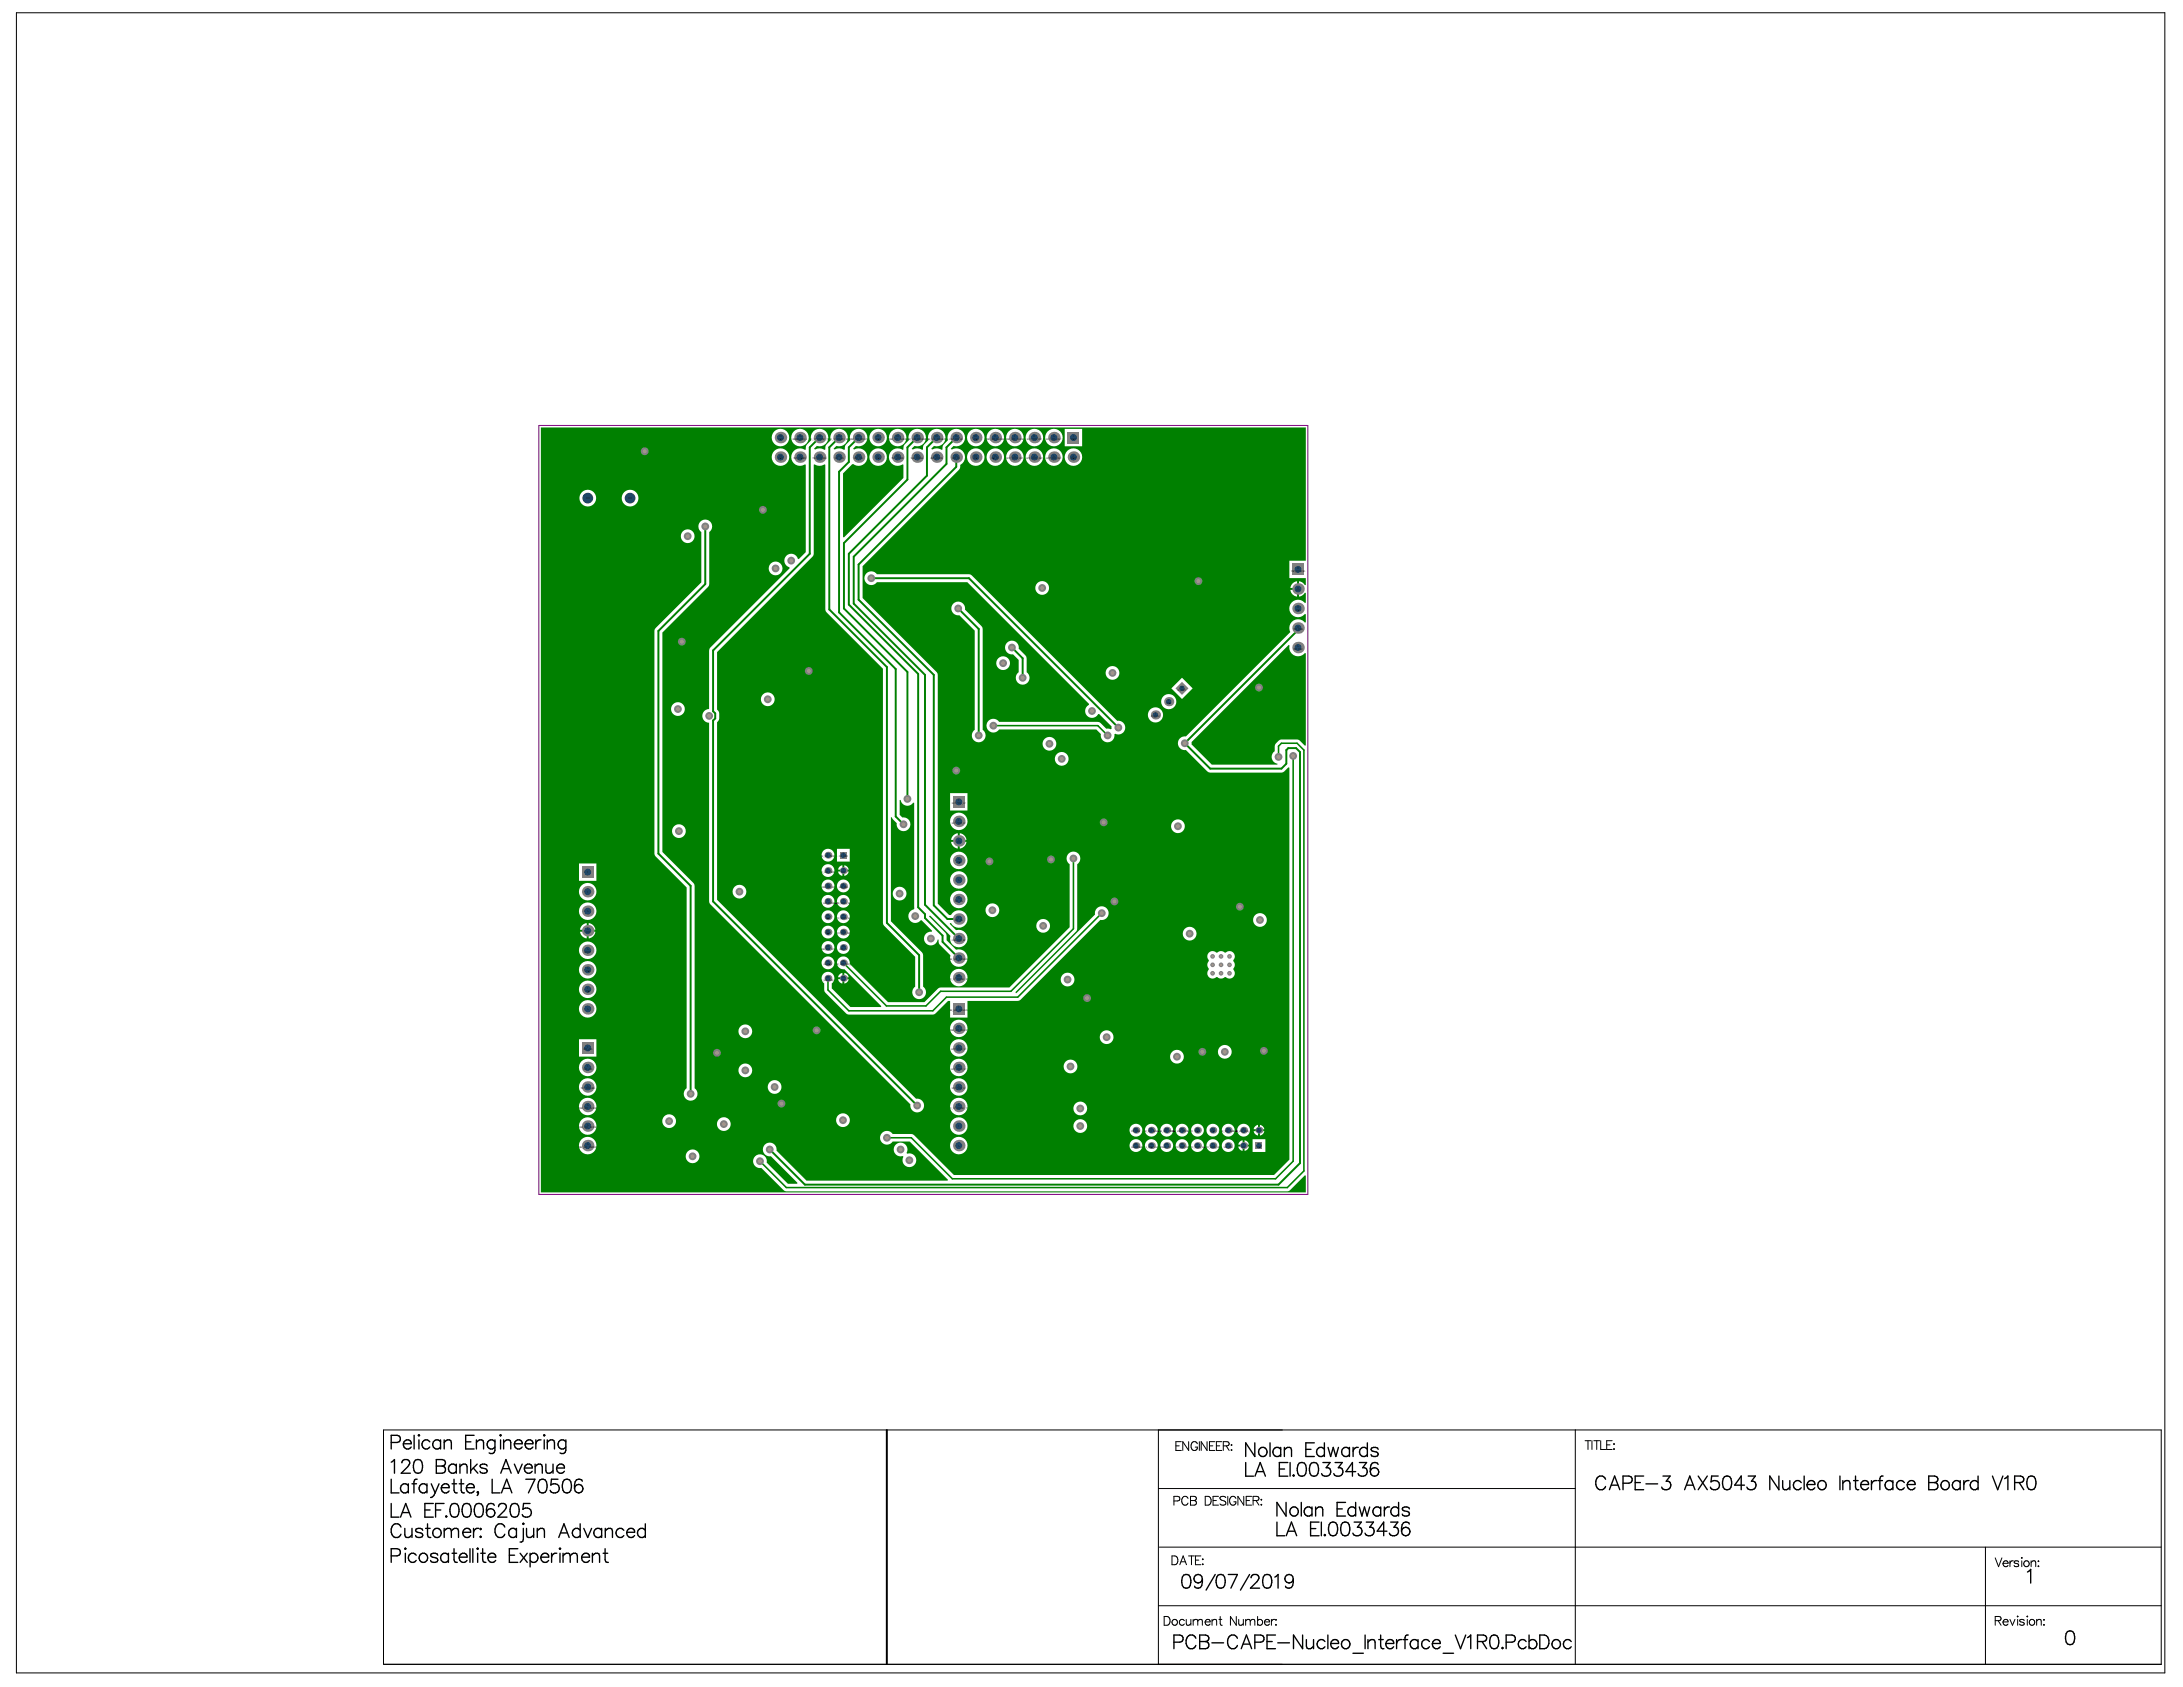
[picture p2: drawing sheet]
<svg xmlns="http://www.w3.org/2000/svg" width="279mm" height="216mm" viewBox="0 0 279 216" stroke-linecap="round" stroke-linejoin="round" font-family="sans-serif">
<defs><g id="words">
<g font-size=".3">
<text x="99.6" y="56.3">GND</text>
<text x="99.6" y="58.8">GND</text>
<text x="99.7" y="56">31</text>
<text x="99.7" y="58.5">32</text>
<text x="101.5" y="56.3">DEBUG_LED_4</text>
<text x="101.5" y="58.8">TNC_ENERGY</text>
<text x="102.2" y="56">29</text>
<text x="102.2" y="58.5">30</text>
<text x="103.7" y="56.3">U1_ST_RX-TNC_TXU1_ST_TX-TNC_RX COM_VHF_HP/L\P\</text>
<text x="104" y="58.8">TNC_PTT_IRQ</text>
<text x="104.7" y="56">27</text>
<text x="104.7" y="58.5">28</text>
<text x="106.8" y="58.8">VHF_IRQ</text>
<text x="107.2" y="56">25</text>
<text x="107.2" y="58.5">26</text>
<text x="109.3" y="58.8">UHF_IRQ</text>
<text x="109.7" y="56">23</text>
<text x="109.7" y="58.5">24</text>
<text x="112.1" y="56.3">GND</text>
<text x="112.1" y="58.8">GND</text>
<text x="112.2" y="56">21</text>
<text x="112.2" y="58.5">22</text>
<text x="113.7" y="56.3">COM_VHF_TX/R\X\</text>
<text x="114.1" y="58.8">TNC_ACTIVE</text>
<text x="114.7" y="56">19</text>
<text x="114.7" y="58.5">20</text>
<text x="116" y="56.3">COM_VHF_TOP/B\O\CO</text>
<text x="116.6" y="58.8">VHF_ACTIVE</text>
<text x="117.2" y="56">17</text>
<text x="117.2" y="58.5">18</text>
<text x="118.5" y="56.3">T\M_UHF_TOP/B\O\T\ COM_UHF_BP</text>
<text x="119.1" y="58.8">UHF_ACTIVE</text>
<text x="119.7" y="56">15</text>
<text x="119.7" y="58.5">16</text>
<text x="121.9" y="58.8">VHF_CS</text>
<text x="122.2" y="56">13</text>
<text x="122.2" y="58.5">14</text>
<text x="124.6" y="56.3">GND</text>
<text x="124.6" y="58.8">GND</text>
<text x="124.7" y="56">11</text>
<text x="124.7" y="58.5">12</text>
<text x="126.1" y="56.3">COM_UHF_EN/D\I\S\COM_UHF_TX/R\X\</text>
<text x="126.9" y="58.8">UHF_CS</text>
<text x="127.2" y="58.5">10</text>
<text x="127.3" y="56">9</text>
<text x="128.8" y="58.8">SPI1_MOSI_OUT</text>
<text x="129.8" y="56">7</text>
<text x="131.3" y="58.8">SPI1_MISO_OUT</text>
<text x="131.4" y="56.3">I2C1_SDA_OUT</text>
<text x="132.3" y="56">5</text>
<text x="132.3" y="58.5">6</text>
<text x="133.9" y="56.3">I2C1_SCL_OUT</text>
<text x="133.9" y="58.8">SPI1_SCK_OUT</text>
<text x="134.8" y="56">3</text>
<text x="137.1" y="58.8">GND</text>
<text x="137.1" y="56.3">GND</text>
<text x="137.3" y="58.5">2</text>
<text x="137.3" y="56">1</text>
<text x="165.2" y="73.2">TNC_M\C\L\R\</text>
<text x="165.9" y="75.7">3V3</text>
<text x="166.1" y="75.3">2</text>
<text x="166.1" y="77.8">3</text>
<text x="165.5" y="83.2">TNC_PGC</text>
<text x="165.5" y="80.7">TNC_PGD</text>
<text x="165.9" y="78.2">GND</text>
<text x="166.1" y="82.8">5</text>
<text x="166.1" y="80.3">4</text>
<text x="149.5" y="89.7">2</text>
<text x="150.7" y="88.4">M_OSC1</text>
<text x="151.2" y="88.1">1</text>
<text x="147.3" y="91.8">M_OSC2</text>
<text x="147.8" y="91.4">3</text>
<text x="149.3" y="90.1">GND</text>
<text x="121.8" y="105.4">I2C1_SDA_ST</text>
<text x="121.8" y="102.9">I2C1_SCL_ST</text>
<text x="122.5" y="107.9">3V3</text>
<text x="122.6" y="105.1">2</text>
<text x="122.6" y="107.6">3</text>
<text x="122.6" y="102.6">1</text>
<text x="104.7" y="111.7">COM_UHF_EN/D\I\S\</text>
<text x="104.8" y="109.7">COM_UHF_TX/R\X\ PA_PWR</text>
<text x="105.1" y="113.7">COM_UHF_BP</text>
<text x="105.9" y="113.3">6</text>
<text x="105.9" y="111.4">4</text>
<text x="105.9" y="109.4">2</text>
<text x="107.4" y="113.7">UHF_IRQ</text>
<text x="107.7" y="111.7">3V3</text>
<text x="107.9" y="113.3">5</text>
<text x="107.9" y="111.4">3</text>
<text x="107.9" y="109.4">1</text>
<text x="122.5" y="110.4">GND</text>
<text x="122.6" y="110.1">4</text>
<text x="75" y="119.4">3V3</text>
<text x="75.1" y="119.1">4</text>
<text x="104.6" y="115.6">COM_UHF_TOP/B\OPI1_MOSI_OUT</text>
<text x="105.7" y="119.6">GND</text>
<text x="105.7" y="117.6">GND</text>
<text x="105.8" y="119.2">12</text>
<text x="105.8" y="117.3">10</text>
<text x="105.9" y="115.3">8</text>
<text x="106.9" y="117.6">SPI1_MISO_UHF</text>
<text x="106.9" y="115.6">S\T\</text>
<text x="107" y="119.6">SPI1_SCK_OUT</text>
<text x="107.8" y="119.2">11</text>
<text x="107.9" y="117.3">9</text>
<text x="107.9" y="115.3">7</text>
<text x="122.2" y="115.4">UHF_CS</text>
<text x="122.2" y="117.9">VHF_CS</text>
<text x="122.6" y="115.1">6</text>
<text x="122.6" y="117.6">7</text>
<text x="74.8" y="121.9">5VOUT</text>
<text x="75" y="124.4">GND</text>
<text x="75.1" y="121.6">5</text>
<text x="75.1" y="124.1">6</text>
<text x="104.7" y="125.5">COM_UHF_AUD_OUT</text>
<text x="105" y="121.5">COM_UHF_RFS</text>
<text x="105.4" y="123.5">OneWire</text>
<text x="105.8" y="125.1">18</text>
<text x="105.8" y="123.2">16</text>
<text x="105.8" y="121.2">14</text>
<text x="106.8" y="123.5">COM_UHF_AUD_IN</text>
<text x="107.4" y="121.5">UHF_CS</text>
<text x="107.7" y="125.5">3V3</text>
<text x="107.8" y="125.1">17</text>
<text x="107.8" y="123.2">15</text>
<text x="107.8" y="121.2">13</text>
<text x="121.3" y="122.9">COM_UHF_TOP/B\O\T\</text>
<text x="121.5" y="125.4">U1_ST_TX-TNC_RX</text>
<text x="121.8" y="120.4">COM_UHF_BP</text>
<text x="122.5" y="125.1">10</text>
<text x="122.6" y="120.1">8</text>
<text x="75" y="126.9">GND</text>
<text x="75.1" y="126.6">7</text>
<text x="121.3" y="129.4">COM_VHF_TOP/B\O\T\</text>
<text x="121.5" y="131.9">COM_VHF_HP/L\P\</text>
<text x="122.6" y="129.1">1</text>
<text x="122.6" y="131.6">2</text>
<text x="74.7" y="134.4">UHF_IRQ</text>
<text x="74.7" y="136.9">VHF_IRQ</text>
<text x="75.1" y="134.1">1</text>
<text x="75.1" y="136.6">2</text>
<text x="121.7" y="134.4">SPI1_MISO_ST</text>
<text x="121.7" y="136.9">SPI1_MOSI_ST</text>
<text x="122.6" y="134.1">3</text>
<text x="122.6" y="136.6">4</text>
<text x="74" y="141.9">COM_UHF_TX/R\X\</text>
<text x="74.3" y="139.4">TNC_PTT_IRQ</text>
<text x="75.1" y="139.1">3</text>
<text x="75.1" y="141.6">4</text>
<text x="121.5" y="141.9">U1_ST_RX-TNC_TX</text>
<text x="121.8" y="139.4">SPI1_SCK_ST</text>
<text x="122.6" y="139.1">5</text>
<text x="122.6" y="141.6">6</text>
<text x="73.9" y="146.9">COM_UHF_EN/D\I\S\</text>
<text x="74" y="144.4">COM_VHF_TX/R\X\</text>
<text x="75.1" y="146.6">6</text>
<text x="144.8" y="146.9">OneWireDC1_9_COM_VHF_RFSVHF_CS</text>
<text x="144.8" y="144.9">PA_PWR</text>
<text x="145.2" y="146.6">17</text>
<text x="145.2" y="144.6">18</text>
<text x="145.8" y="146.9">A</text>
<text x="146.2" y="144.9">COM_VHF_HP/LCP\</text>
<text x="147.2" y="146.6">15</text>
<text x="147.2" y="144.6">16</text>
<text x="148.2" y="144.9">\OM_VHF_TX/R\X\</text>
<text x="149.2" y="146.6">13</text>
<text x="149.2" y="144.6">14</text>
<text x="149.9" y="144.9">COM_VHF_TOP/B\O\T\</text>
<text x="150.3" y="146.9">SPI1_SCK_OUTSPI1_MISO_VHF</text>
<text x="151.1" y="146.6">11</text>
<text x="151.1" y="144.6">12</text>
<text x="153" y="144.9">GND</text>
<text x="153.1" y="144.6">10</text>
<text x="153.2" y="146.6">9</text>
<text x="154.2" y="146.9">SPI1_MOSI_OUT</text>
<text x="155" y="144.9">GND</text>
<text x="155.1" y="146.6">7</text>
<text x="155.1" y="144.6">8</text>
<text x="156" y="144.9">COM_VHF_AUD_IM</text>
<text x="156.6" y="146.9">VHF_IRQ</text>
<text x="157.1" y="146.6">5</text>
<text x="157.1" y="144.6">6</text>
<text x="157.9" y="144.9">CON_VHF_AUD_OUT</text>
<text x="158.9" y="146.9">3V3</text>
<text x="159.1" y="146.6">3</text>
<text x="159.1" y="144.6">4</text>
<text x="160.9" y="146.9">GND</text>
<text x="160.9" y="144.9">3V3</text>
<text x="161.1" y="146.6">1</text>
<text x="161.1" y="144.6">2</text>
</g>
</g></defs>
<path d="M69 54.5h98.4v98.4h-98.4z" fill="none" stroke="#800080" stroke-width=".13"/>
<g fill="none" stroke="#000" stroke-width=".13">
<path d="M2.1 1.6h275v212.5h-275zM49.1 183h227.5v30h-227.5zM148.3 183v30M148.3 190.5h53.3M148.4 198h128.2M150 199.1h.4a.6 .6 0 0 1 .4 .6 .6 .6 0 0 1-.4 .6h-.4zM150.2 192.1h.5a.3 .3 0 0 0 .3-.3 .3 .3 0 0 0-.3-.3h-.5v1.1M150.5 185h.4M151.2 199.9h.5M151.2 184.5h-.7v1.1h.7M152.1 191.8a.41 .41 0 0 0-.5-.3 .41 .41 0 0 0-.3 .4v.3a.41 .41 0 0 0 .3 .4 .41 .41 0 0 0 .5-.2M152.1 199.1h.8"/>
<path d="M152.1 184.5v1.1l-.7-1.1v1.1M152.4 191.5h.5l.2 .1v.2l-.2 .2a.29 .29 0 0 1 .2 .3 .29 .29 0 0 1-.2 .3h-.5zM152.4 192h.5M152.5 199.1v1.2M153 199.7h.4M153.2 184.8a.41 .41 0 0 0-.4-.3 .41 .41 0 0 0-.4 .4v.3a.4 .4 0 0 0 .4 .4 .4 .4 0 0 0 .4-.4h-.2M153.5 184.5v1.1M153.7 199.1h-.7v1.2h.7M153.9 199.5v.1zM154.3 191.5h.3a.6 .6 0 0 1 .4 .6 .6 .6 0 0 1-.4 .5h-.3zM154.5 184.5v1.1l-.8-1.1v1.1M154.8 185h.4"/>
<path d="M155.3 192h.4M155.5 184.5h-.7v1.1h.7M155.7 185h.4M156 191.5h-.7v1.1h.7M156.4 184.5h-.7v1.1h.7M156.6 185h.6l.1-.2v-.2l-.3-.1h-.4v1.1M156.9 191.7a.42 .42 0 0 0-.4-.2 .42 .42 0 0 0-.4 .3l.1 .1 .6 .2 .1 .4a.49 .49 0 0 1-.8 0M156.9 185l.4 .6M157.1 191.5v1.1M157.6 184.9v.1zM157.6 185.5v.1zM158.2 191.8a.41 .41 0 0 0-.5-.3 .41 .41 0 0 0-.3 .4v.3a.4 .4 0 0 0 .4 .4 .4 .4 0 0 0 .4-.4h-.3"/>
<path d="M159.2 191.5v1.1l-.8-1.1v1.1M159.5 192h.4M160.2 191.5h-.7v1.1h.7M160.4 192h.6l.1-.2v-.2l-.2-.1h-.5v1.1M160.8 192l.3 .6M161.4 191.9v.1zM161.4 192.5v.1zM201.6 183v30M202.9 184.4h.7M203.2 184.4v1.1M203.8 184.4v1.1M204 184.4h.7"/>
<path d="M204.4 184.4v1.1M204.9 184.4v1.1h.6M205.6 184.9h.5M206.3 184.4h-.7v1.1h.7M206.5 184.8h.1zM206.6 185.4v.1zM254.1 198v15M255.4 199.4l.4 1.1 .4-1.1M256.4 199.9a.31 .31 0 0 1 .4-.2 .31 .31 0 0 1 .2 .4h-.6zM257.3 199.8v.7M257.7 199.8a.36 .36 0 0 0-.4 .3M258.4 199.9a.34 .34 0 0 0-.6 0l.1 .2 .4 .1 .1 .1a.34 .34 0 0 1-.6 0"/>
<path d="M258.7 199.4h.1zM258.8 199.8v.7M260 200l.2-.2h.3v.7M260 199.8v.7M260.9 199.8v.1zM148.3 205.5h128.3M149 206.9h.4a.6 .6 0 0 1 .4 .5 .6 .6 0 0 1-.4 .6h-.4zM151 200.3l.4-1.2 .5 1.2M151.6 207.4a.36 .36 0 0 0-.5 0 .36 .36 0 0 0 0 .5 .36 .36 0 0 0 .5-.1M151.8 207.2l.1 .7 .2 .1 .3-.2M152.4 207.2v.8M152.7 207.5l.3-.3 .2 .1 .1 .2"/>
<path d="M152.7 207.2v.8M153.3 207.5l.3-.3 .2 .1 .1 .7M153.3 207.5v.5M153.9 200.1v.2zM154.2 207.6a.35 .35 0 0 0 .3 .4 .35 .35 0 0 0 .4-.2M154.3 207.4a.31 .31 0 0 1 .4-.2 .31 .31 0 0 1 .2 .4h-.7zM155.1 207.5l.3-.3 .3 .1v.7M155.1 207.2v.8M156 207.2h.4M156.2 206.9v.9v.1l.2 .1M158.2 206.9v1.1l-.7-1.1v1.1M158.5 207.2l.1 .7 .3 .1 .2-.2"/>
<path d="M159.1 207.2v.8M159.4 207.5l.3-.3 .3 .1v.2M159.4 207.2v.8M160 207.5l.3-.3 .3 .1v.7M160 207.5v.5M161 207.4a.36 .36 0 0 1 .5 0 .36 .36 0 0 1 0 .5 .36 .36 0 0 1-.5-.1M161 206.9v1.1M161.8 207.6a.35 .35 0 0 0 .3 .4 .35 .35 0 0 0 .4-.2M161.9 207.4a.31 .31 0 0 1 .4-.2 .31 .31 0 0 1 .2 .4h-.7zM162.7 207.2v.8M163.2 207.2a.36 .36 0 0 0-.5 .4M163.3 207.3h.1z"/>
<path d="M163.3 207.9v.1zM255.4 207.4h.6l.1-.2v-.2l-.3-.1h-.4v1.1M255.7 207.4l.4 .6M256.4 207.6a.35 .35 0 0 0 .2 .4 .35 .35 0 0 0 .4-.2M256.4 200.1a.35 .35 0 0 0 .2 .4 .35 .35 0 0 0 .4-.2M256.4 207.4a.31 .31 0 0 1 .4-.2 .31 .31 0 0 1 .2 .4h-.6zM257.3 207.2l.3 .8 .3-.8M258.2 206.9h.1zM258.2 207.2v.8M259.1 207.4a.34 .34 0 0 0-.6 0v.1l.5 .2 .1 .1a.34 .34 0 0 1-.6 0M259.4 206.9h.1zM259.5 207.2v.8"/>
<path d="M260.7 207.5l.2-.3 .3 .1 .1 .7M260.7 207.2v.8M260.9 200.4v.1zM261.6 207.3h.1zM261.6 207.9v.1z"/>
<circle cx="150.4" cy="207.6" r=".37"/>
<circle cx="259.4" cy="200.1" r=".37"/>
<circle cx="260.1" cy="207.6" r=".37"/>
</g>
<path d="M113.5 183v30" fill="none" stroke="#000" stroke-width=".25"/>
<g fill="none" stroke="#000" stroke-width=".17">
<path d="M50.1 184.6h.7a.46 .46 0 0 0 .5-.5 .46 .46 0 0 0-.5-.4h-.7v1.7M50.1 199.1h.7a.46 .46 0 0 0 .5-.4 .46 .46 0 0 0-.5-.5h-.7v1.8M50.1 189.3v1.8h1M50.1 192.4v1.8h1M50.1 187.1l.4-.3v1.7M51.3 194.2l.6-1.8 .7 1.8M51.3 195.4a.64 .64 0 0 0-.7-.4 .64 .64 0 0 0-.5 .7 .77 .77 0 0 0 .1 .8 .77 .77 0 0 0 .9 .2l.2-.4M51.4 187.2l.2-.3 .5-.1a.43 .43 0 0 1 .3 .7l-1 1h1.1M51.5 193.6h.8M51.6 184.8a.55 .55 0 0 0 .4 .6 .55 .55 0 0 0 .6-.2M51.7 184.5a.48 .48 0 0 1 .6-.2 .48 .48 0 0 1 .3 .5h-1zM51.8 198.2l.1-.1 .1 .1-.1 .1z"/>
<path d="M51.8 195.6l.1 1.1 .4 .1 .4-.4M51.9 198.8v1.2M52.3 190.1a.56 .56 0 0 0-.9 0 .56 .56 0 0 0 0 .8 .56 .56 0 0 0 .9-.1M52.3 189.9v1.2M52.7 189.9h.6M52.7 195.6v1.2M53 183.7v1.7M53.2 186.9a.57 .57 0 0 1 .8 .2 1.44 1.44 0 0 1-.2 1.4 .57 .57 0 0 1-.8-.3 1.45 1.45 0 0 1 .2-1.3zM53.3 199a.56 .56 0 0 0-.9 0 .56 .56 0 0 0 0 .8 .56 .56 0 0 0 .9-.1M53.4 189.3l-.3 .1-.1 .2v1.5M53.5 183.7l.1-.1 .1 .1-.1 .1zM53.6 184.3v1.1"/>
<path d="M54.1 195.8a.53 .53 0 0 0-.9 0l.1 .2 .7 .3 .1 .2a.53 .53 0 0 1-.9 0M54.4 193.2h.6M54.5 195.6h.6M54.6 190.1a.56 .56 0 0 0-.8 0 .56 .56 0 0 0 0 .8 .56 .56 0 0 0 .8-.1M54.6 189.9v1.2M54.7 195v1.4l.1 .3 .3 .1M55 184.5a.56 .56 0 0 0-.8-.1 .56 .56 0 0 0 0 .9 .56 .56 0 0 0 .8-.1M55.2 189.9l.5 1.2M55.5 192.4h-1.1v1.8h1.1M55.7 191.1a.67 .67 0 0 1-.6 .5M55.8 193.2h.6M55.8 186.8l1 .1a.4 .4 0 0 1 0 .6l-.2 .1a.46 .46 0 0 1 .4 .5 .46 .46 0 0 1-.4 .4h-.8z"/>
<path d="M55.8 187.6h.8M56 199a.53 .53 0 0 0-.9 0l.1 .2 .7 .3 .1 .2a.53 .53 0 0 1-.9 0M56.2 189.9l-.5 1.2M56.4 184.5a.56 .56 0 0 0-.8-.1 .56 .56 0 0 0 0 .9 .56 .56 0 0 0 .8-.1M56.4 184.3v1.1M56.5 190.4a.55 .55 0 0 0 .3 .6 .55 .55 0 0 0 .7-.2M56.6 190.1a.48 .48 0 0 1 .5-.2 .48 .48 0 0 1 .4 .5h-1zM56.8 192.4h-1v1.8M56.9 184.6l.4-.3 .4 .1 .1 1M56.9 184.3v1.1M56.9 195.6v1.2M56.9 195.9l.4-.3 .4 .1 .1 .2"/>
<path d="M57 194.1l.1-.1 .1 .1-.1 .1zM57.4 199a.56 .56 0 0 0-.8 0 .56 .56 0 0 0 0 .8 .56 .56 0 0 0 .8-.1M57.4 198.8v1.2M57.8 195.9v.9M57.8 195.9l.4-.3 .4 .1 .1 1.1M57.8 192.5a.57 .57 0 0 1 .9 .2 1.44 1.44 0 0 1-.2 1.4 .57 .57 0 0 1-.8-.3 1.45 1.45 0 0 1 .1-1.3zM57.9 189.9h.5M57.9 198.8h.5M58.1 189.3v1.4l.1 .3 .3 .1M58.1 198.2v1.4l.1 .3 .3 .1M58.4 187.6a.56 .56 0 0 0-.8-.1 .56 .56 0 0 0 0 .9 .56 .56 0 0 0 .8-.1M58.4 187.4v1.1"/>
<path d="M58.8 189.9h.6M58.8 199.3a.55 .55 0 0 0 .3 .6 .55 .55 0 0 0 .7-.2M58.9 199a.48 .48 0 0 1 .5-.2 .48 .48 0 0 1 .4 .5h-1zM58.9 187.7l.4-.3 .4 .1 .1 1M58.9 187.4v1.1M59 189.3v1.4l.1 .3 .3 .1M59.2 196.1a.55 .55 0 0 0 .4 .6 .55 .55 0 0 0 .6-.2M59.3 195.8a.48 .48 0 0 1 .6-.2 .48 .48 0 0 1 .3 .5h-1zM59.4 192.5a.57 .57 0 0 1 .8 .2 1.44 1.44 0 0 1-.1 1.4 .57 .57 0 0 1-.9-.3 1.45 1.45 0 0 1 .2-1.3zM59.6 184.5h.7M59.7 190.4a.55 .55 0 0 0 .3 .6 .55 .55 0 0 0 .7-.2M59.9 190a.46 .46 0 0 1 .6-.1 .46 .46 0 0 1 .2 .5h-1z"/>
<path d="M60.2 198.2v1.8M60.2 186.8v1.7M60.5 198.2v1.8M60.6 187.9l.6 .6M60.6 195.6v1.2M60.7 183.7h-1.1v1.7h1.1M61 192.5a.57 .57 0 0 1 .8 .2 1.44 1.44 0 0 1-.2 1.4 .57 .57 0 0 1-.8-.3 1.45 1.45 0 0 1 .2-1.3zM61 184.6l.4-.3 .4 .1 .1 .2v.8M61 184.3v1.1M61.1 198.2v-.1l.1 .1-.1 .1zM61.1 191l.1-.1v.1v.1zM61.1 187.4l-.9 .8"/>
<path d="M61.1 198.8v1.2M61.2 191l-.1 .4M61.3 195.6a.56 .56 0 0 0-.7 .5M61.5 195.6l.1 .1-.1 .1-.1-.1zM61.5 196.6l.1 .1-.1 .1-.1-.1zM61.5 198.8h.6M61.8 198.2v1.4l.1 .3 .3 .1M62.4 187.6a.53 .53 0 0 0-1 0l.1 .2 .8 .2 .1 .3a.53 .53 0 0 1-1 0M62.4 199.3a.55 .55 0 0 0 .4 .6 .55 .55 0 0 0 .6-.2M62.5 199a.48 .48 0 0 1 .6-.2 .48 .48 0 0 1 .3 .5h-1zM63 189.3v1.8h1M63.3 192.7a.52 .52 0 0 0-.8-.2l-.2 .2v.9"/>
<path d="M63.4 184.5a.56 .56 0 0 0-.9-.1 .56 .56 0 0 0 0 .9 .56 .56 0 0 0 .9-.1M63.4 184.3v1.3a.46 .46 0 0 1-.3 .4 .46 .46 0 0 1-.5-.1M63.8 192.8l.2-.3 .5-.1a.43 .43 0 0 1 .2 .7l-1 1.1h1.2M64 183.7l.1-.1v.1v.1zM64.1 184.3v1.1M64.1 188.5l.7-1.7 .6 1.7M64.2 191.1l.6-1.8 .7 1.8M64.3 188h.9M64.4 190.5h.9M64.5 184.6l.4-.3 .4 .1 .1 1M64.5 184.3v1.1M64.6 195.4a.64 .64 0 0 0-.7-.4 .64 .64 0 0 0-.5 .7 .77 .77 0 0 0 .1 .8 .77 .77 0 0 0 .9 .2l.2-.4"/>
<path d="M65.2 199h.7M65.5 192.5a.57 .57 0 0 1 .9 .2 1.45 1.45 0 0 1-.2 1.4 .57 .57 0 0 1-.8-.3 1.44 1.44 0 0 1 .1-1.3zM65.8 184.8a.55 .55 0 0 0 .4 .6 .55 .55 0 0 0 .6-.2M65.8 187.4l.5 1.1 .5-1.1M65.9 184.5a.48 .48 0 0 1 .6-.2 .48 .48 0 0 1 .3 .5h-1zM66.1 195.8a.56 .56 0 0 0-.8 0 .56 .56 0 0 0 0 .8 .56 .56 0 0 0 .8-.1M66.1 195.6v1.2M66.3 198.2h-1.1v1.8h1.1M66.6 198.8l.9 1.2M66.9 195l.1-.1 .1 .1-.1 .1zM67 195.6v1.4l-.1 .3h-.3M67.1 187.9a.55 .55 0 0 0 .3 .6 .55 .55 0 0 0 .7-.2"/>
<path d="M67.2 187.6a.48 .48 0 0 1 .6-.2 .48 .48 0 0 1 .3 .5h-1zM67.2 184.8a.55 .55 0 0 0 .3 .6 .55 .55 0 0 0 .7-.2M67.3 184.5a.48 .48 0 0 1 .6-.2 .48 .48 0 0 1 .3 .5h-1zM67.3 189.3h1.2l-.9 1.8M67.4 195.6l.1 1.1 .4 .1 .4-.4M67.5 198.8l-.9 1.2M67.8 192.4h-.8l-.1 .8a.62 .62 0 0 1 1-.1 .62 .62 0 0 1-.2 1 .62 .62 0 0 1-.9-.3M67.8 199a.56 .56 0 0 1 .9 0 .56 .56 0 0 1 0 .8 .56 .56 0 0 1-.9-.1M67.8 198.8v1.7M68.3 195.6v1.2M68.5 187.7l.4-.3 .4 .1 .1 1M68.5 187.4v1.1"/>
<path d="M68.6 184.3v1.1M68.8 195.9l.4-.3 .4 .1 .1 .2v.9M68.8 195.6v1.2M69.1 189.4a.57 .57 0 0 1 .8 .2 1.45 1.45 0 0 1-.1 1.4 .57 .57 0 0 1-.9-.3 1.44 1.44 0 0 1 .2-1.3zM69.2 199.3a.55 .55 0 0 0 .4 .6 .55 .55 0 0 0 .6-.2M69.2 184.3a.56 .56 0 0 0-.6 .5M69.3 199a.48 .48 0 0 1 .6-.2 .48 .48 0 0 1 .3 .5h-1zM69.6 183.7l.1-.1v.1v.1zM69.7 184.3v1.1M69.9 187.4v1.1h.5l.4-.3M70 184.6l.5-.3 .4 .1 .1 1M70 184.3v1.1"/>
<path d="M70.6 198.8v1.2M70.8 187.4v1.1M71.2 187.9a.55 .55 0 0 0 .4 .6 .55 .55 0 0 0 .6-.2M71.3 198.8a.56 .56 0 0 0-.7 .5M71.3 187.6a.48 .48 0 0 1 .6-.2 .48 .48 0 0 1 .3 .5h-1zM71.4 189.3h-.8l-.1 .8a.62 .62 0 0 1 .9-.1 .62 .62 0 0 1-.1 1 .62 .62 0 0 1-.9-.3M71.5 196.8l.7-1.8 .6 1.8M71.6 198.2l.1-.1 .1 .1-.1 .1zM71.7 198.8v1.2M71.8 196.2h.8M72.1 199.1l.4-.3 .4 .1 .1 .2M72.1 198.8v1.2"/>
<path d="M72.2 189.4a.57 .57 0 0 1 .9 .2 1.45 1.45 0 0 1-.2 1.4 .57 .57 0 0 1-.8-.3 1.44 1.44 0 0 1 .1-1.3zM72.4 184.5a.56 .56 0 0 0-.8-.1 .56 .56 0 0 0 0 .9 .56 .56 0 0 0 .8-.1M72.4 184.3v1.3a.46 .46 0 0 1-.2 .4 .46 .46 0 0 1-.5-.1M73 199.1l.4-.3 .4 .1 .1 .2v.9M73 199.1v.9M74.3 195.8a.56 .56 0 0 0-.9 0 .56 .56 0 0 0 0 .8 .56 .56 0 0 0 .9-.1M74.3 195v1.8M74.4 199.3a.55 .55 0 0 0 .4 .6 .55 .55 0 0 0 .6-.2M74.5 199a.48 .48 0 0 1 .6-.2 .48 .48 0 0 1 .3 .5h-1zM74.5 189.6a.52 .52 0 0 0-.7-.2l-.2 .2-.1 .9M74.7 195.6l.5 1.2 .5-1.2M75.8 199.1l.4-.3 .5 .1v1.1"/>
<path d="M75.8 198.8v1.2M77 195.8a.56 .56 0 0 0-.8 0 .56 .56 0 0 0 0 .8 .56 .56 0 0 0 .8-.1M77 195.6v1.2M77.2 198.8h.6M77.4 198.2v1.4l.1 .3 .4 .1M77.5 195.9l.4-.3 .4 .1 .1 1.1M77.5 195.6v1.2M79.8 195.8a.56 .56 0 0 0-.8 0 .56 .56 0 0 0 0 .8 .56 .56 0 0 0 .8-.1M80.2 196.1a.55 .55 0 0 0 .3 .6 .55 .55 0 0 0 .7-.2M80.3 195.8a.48 .48 0 0 1 .6-.2 .48 .48 0 0 1 .3 .5h-1zM82.6 195.8a.56 .56 0 0 0-.8 0 .56 .56 0 0 0 0 .8 .56 .56 0 0 0 .8-.1M82.6 195v1.8"/>
<path d="M159.4 187.2v1.7h1M160.6 184.7v1.7l-1.2-1.7v1.7M160.6 188.9l.7-1.7 .7 1.7M160.9 188.3h.8M162.6 184.7v1.7M163.4 194.8v1.7h1M163.7 188h.7M163.9 185.5a.56 .56 0 0 0-.8-.1 .56 .56 0 0 0 0 .8 .56 .56 0 0 0 .8 0M163.9 185.2v1.2M164.4 185.6l.4-.4 .4 .1 .1 1.1M164.4 185.2v1.2M164.6 192.3v1.7l-1.2-1.7v1.7"/>
<path d="M164.6 196.5l.7-1.7 .7 1.7M164.8 187.2h-1.1v1.7h1.1M164.9 196h.8M165.1 187.2v1.7M165.6 188.8h.1l-.1 .1-.1-.1zM166.3 187.3a.57 .57 0 0 1 .8 .2 1.45 1.45 0 0 1-.1 1.3 .57 .57 0 0 1-.9-.2 1.45 1.45 0 0 1 .2-1.3zM166.6 192.3v1.7M167.1 185.5h.7M167.7 195.6h.7M167.8 187.3a.57 .57 0 0 1 .9 .2 1.45 1.45 0 0 1-.2 1.3 .57 .57 0 0 1-.8-.2 1.45 1.45 0 0 1 .1-1.3zM167.9 193.1a.56 .56 0 0 0-.8-.1 .56 .56 0 0 0 0 .9 .56 .56 0 0 0 .8-.1M167.9 192.9v1.1"/>
<path d="M168.2 184.7h-1.1v1.7h1.1M168.4 193.2l.4-.3h.4l.1 1.1M168.4 192.9v1.1M168.8 194.8h-1.1v1.7h1.1M169.1 194.8v1.7M169.3 187.2h.9l-.5 .6a.56 .56 0 0 1 .6 .7 .56 .56 0 0 1-.7 .4l-.3-.1-.2-.2M169.5 185.5a.56 .56 0 0 0-.8-.1 .56 .56 0 0 0 0 .8 .56 .56 0 0 0 .8 0M169.5 184.7v1.7M169.6 196.4l.1 .1h-.1h-.1zM170 185.2l.3 1.2 .3-1.2 .4 1.2 .3-1.2M170.3 194.9a.57 .57 0 0 1 .8 .2 1.45 1.45 0 0 1-.2 1.4 .57 .57 0 0 1-.8-.3 1.45 1.45 0 0 1 .2-1.3zM170.9 187.2h.9l-.5 .6a.56 .56 0 0 1 .6 .7 .56 .56 0 0 1-.8 .4l-.2-.1-.2-.2"/>
<path d="M171.1 193.1h.7M171.8 194.9a.57 .57 0 0 1 .9 .2 1.45 1.45 0 0 1-.2 1.4 .57 .57 0 0 1-.8-.3 1.45 1.45 0 0 1 .1-1.3zM172.2 192.3h-1.1v1.7h1.1M172.7 185.5a.56 .56 0 0 0-.8-.1 .56 .56 0 0 0 0 .8 .56 .56 0 0 0 .8 0M172.7 185.2v1.2M173.2 185.2v1.2M173.3 194.8h.9l-.5 .7a.56 .56 0 0 1 .6 .6 .56 .56 0 0 1-.7 .4h-.3l-.2-.3M173.5 193.1a.56 .56 0 0 0-.8-.1 .56 .56 0 0 0 0 .9 .56 .56 0 0 0 .8-.1M173.5 192.3v1.7M173.5 188.3h-1.2l.8-1.1v1.7M173.8 185.2a.56 .56 0 0 0-.6 .5M174 192.9l.3 1.1 .3-1.1 .4 1.1 .3-1.1"/>
<path d="M174 187.2h.9l-.5 .6a.56 .56 0 0 1 .6 .7 .56 .56 0 0 1-.8 .4l-.2-.1-.2-.2M174.9 194.8h.9l-.5 .7a.56 .56 0 0 1 .6 .6 .56 .56 0 0 1-.8 .4h-.2l-.2-.3M175 185.5a.56 .56 0 0 0-.8-.1 .56 .56 0 0 0 0 .8 .56 .56 0 0 0 .8 0M175 184.7v1.7M176.4 187.4a.51 .51 0 0 0-.8-.1l-.1 .2-.1 .8M176.4 185.5a.53 .53 0 0 0-.9 0l.2 .2 .6 .2 .1 .3a.53 .53 0 0 1-.9 0M176.7 193.1a.56 .56 0 0 0-.8-.1 .56 .56 0 0 0 0 .9 .56 .56 0 0 0 .8-.1M176.7 192.9v1.1M177.2 192.9v1.1M177.5 196h-1.2l.8-1.2v1.7M177.8 192.9a.56 .56 0 0 0-.6 .5M178 194.8h.9l-.5 .7a.56 .56 0 0 1 .6 .6 .56 .56 0 0 1-.8 .4h-.2l-.2-.3"/>
<path d="M179 193.1a.56 .56 0 0 0-.8-.1 .56 .56 0 0 0 0 .9 .56 .56 0 0 0 .8-.1M179 192.3v1.7M180.4 195a.52 .52 0 0 0-.8-.1l-.1 .2-.1 .9M180.4 193.1a.53 .53 0 0 0-.9 0l.2 .3 .6 .1 .1 .3a.53 .53 0 0 1-.9 0M205.5 189.3a.64 .64 0 0 0-.7-.4 .64 .64 0 0 0-.6 .7 .77 .77 0 0 0 .2 .8 .77 .77 0 0 0 .8 .2l.3-.4M206 190.7l.7-1.8 .6 1.8M206.2 190.1h.9M207.7 189.8h.8a.46 .46 0 0 0 .4-.4 .46 .46 0 0 0-.4-.5h-.8v1.8M209.3 189.7h.7M210.4 188.9h-1.1v1.8h1.1M210.7 189.9h1.5M212.8 188.9h1l-.5 .7a.56 .56 0 0 1 .6 .6 .56 .56 0 0 1-.8 .5l-.3-.1-.1-.3"/>
<path d="M215.6 190.7l.7-1.8 .6 1.8M215.9 190.1h.8M217.3 188.9l1.2 1.8M218.5 188.9l-1.2 1.8M219.9 188.9h-.8l-.1 .8a.62 .62 0 0 1 .9-.1 .62 .62 0 0 1-.1 1 .62 .62 0 0 1-.9-.3M220.7 189a.57 .57 0 0 1 .8 .2 1.45 1.45 0 0 1-.1 1.4 .57 .57 0 0 1-.9-.3 1.44 1.44 0 0 1 .2-1.3zM223.3 190.1h-1.3l.9-1.2v1.8M223.7 188.9h1l-.5 .7a.56 .56 0 0 1 .6 .6 .56 .56 0 0 1-.8 .5l-.3-.1-.1-.3M227.7 188.9v1.8l-1.2-1.8v1.8M228.2 189.5v1.1l.5 .1 .4-.4M229.1 189.5v1.2M230.5 189.7a.56 .56 0 0 0-.8 0 .56 .56 0 0 0 0 .8 .56 .56 0 0 0 .8-.1"/>
<path d="M230.9 188.9v1.8M231.3 190a.55 .55 0 0 0 .3 .6 .55 .55 0 0 0 .7-.2M231.4 189.7a.48 .48 0 0 1 .5-.2 .48 .48 0 0 1 .4 .5h-1zM235.5 188.9v1.8M235.9 189.8l.4-.3 .4 .1 .1 1.1M235.9 189.5v1.2M237.2 189.5h.6M237.5 188.9v1.4l.1 .3 .3 .1M238.2 190a.55 .55 0 0 0 .3 .6 .55 .55 0 0 0 .7-.2M238.2 189.7a.48 .48 0 0 1 .6-.2 .48 .48 0 0 1 .4 .5h-1zM239.5 189.5v1.2M240.2 189.5a.56 .56 0 0 0-.7 .5"/>
<path d="M240.4 189.5h.5M241 188.9l-.3 .1-.1 .2v1.5M242.3 189.7a.56 .56 0 0 0-.9 0 .56 .56 0 0 0 0 .8 .56 .56 0 0 0 .9-.1M242.3 189.5v1.2M243.7 189.7a.56 .56 0 0 0-.8 0 .56 .56 0 0 0 0 .8 .56 .56 0 0 0 .8-.1M244.1 190a.55 .55 0 0 0 .3 .6 .55 .55 0 0 0 .7-.2M244.2 189.7a.48 .48 0 0 1 .6-.2 .48 .48 0 0 1 .3 .5h-1zM246.9 188.9l1 .1a.4 .4 0 0 1 0 .7h-.3a.46 .46 0 0 1 .4 .5 .46 .46 0 0 1-.4 .5h-.7zM246.9 189.7h.7M250.9 189.7a.56 .56 0 0 0-.8 0 .56 .56 0 0 0 0 .8 .56 .56 0 0 0 .8-.1M250.9 189.5v1.2M251.3 189.5v1.2"/>
<path d="M252 189.5a.56 .56 0 0 0-.7 .5M253.2 189.7a.56 .56 0 0 0-.9 0 .56 .56 0 0 0 0 .8 .56 .56 0 0 0 .9-.1M253.2 188.9v1.8M255 188.9l.7 1.8 .6-1.8M256.6 189.2l.4-.3v1.8M257.9 189.7h1a.4 .4 0 0 0 0-.7l-1-.1v1.8M258.4 189.7l.6 1M259.7 189a.57 .57 0 0 1 .8 .2 1.45 1.45 0 0 1-.2 1.4 .57 .57 0 0 1-.8-.3 1.44 1.44 0 0 1 .2-1.3zM150.2 210.2h.8a.46 .46 0 0 0 .4-.5 .46 .46 0 0 0-.4-.5h-.8v1.8M151.5 201.6a.57 .57 0 0 1 .8 .2 1.45 1.45 0 0 1-.1 1.4 .57 .57 0 0 1-.9-.3 1.44 1.44 0 0 1 .2-1.3zM153.1 209.7a.64 .64 0 0 0-.8-.5 .64 .64 0 0 0-.5 .7 .77 .77 0 0 0 .2 .8 .77 .77 0 0 0 .8 .2l.3-.3M153.5 209.2l1 .1a.4 .4 0 0 1 0 .7l-.2 .1a.46 .46 0 0 1 .4 .4 .46 .46 0 0 1-.4 .5h-.8z"/>
<path d="M153.5 210.1h.8M153.9 202.1a.89 .89 0 0 1-.5 1.2l-.4-.1-.1-.2M155.1 210.2h1.5M155.5 201.5l-1.1 2M155.9 201.6a.57 .57 0 0 1 .8 .2 1.45 1.45 0 0 1-.1 1.4 .57 .57 0 0 1-.9-.3 1.45 1.45 0 0 1 .2-1.3zM157.2 201.5h1.2l-.9 1.8M158.4 209.7a.64 .64 0 0 0-.8-.5 .64 .64 0 0 0-.5 .7 .77 .77 0 0 0 .2 .8 .77 .77 0 0 0 .8 .2l.3-.3M158.9 211l.6-1.8 .7 1.8M159.1 210.4h.8M159.9 201.5l-1.1 2M160.1 201.9l.2-.3 .5-.1a.43 .43 0 0 1 .2 .7l-1 1.1h1.2M160.6 210.2h.8a.46 .46 0 0 0 .4-.5 .46 .46 0 0 0-.4-.5h-.8v1.8"/>
<path d="M161.9 201.6a.57 .57 0 0 1 .8 .2 1.45 1.45 0 0 1-.2 1.4 .57 .57 0 0 1-.8-.3 1.45 1.45 0 0 1 .2-1.3zM162.2 210.1h.6M163.2 201.8l.4-.3v1.8M163.2 209.2h-1v1.8h1M163.5 210.2h1.5M165.5 202.1a.89 .89 0 0 1-.5 1.2l-.4-.1-.1-.2M166.7 209.2v1.8l-1.1-1.8v1.8M167.2 209.8l.1 1.1 .4 .1 .4-.3M168.1 209.8v1.2M169.6 210.1a.56 .56 0 0 0-.8-.1 .56 .56 0 0 0 0 .8 .56 .56 0 0 0 .8-.1M170 209.2v1.8M170.3 210.3a.55 .55 0 0 0 .3 .7 .55 .55 0 0 0 .7-.3"/>
<path d="M170.4 210.1a.48 .48 0 0 1 .6-.3 .48 .48 0 0 1 .3 .5h-1zM173.2 211.6h1.3M174.7 209.2v1.8M175.1 210.2l.4-.4 .4 .1 .1 .3v.8M175.1 209.8v1.2M176.5 209.8h.5M176.7 209.2v1.5l.1 .2 .3 .1M177.4 210.3a.55 .55 0 0 0 .3 .7 .55 .55 0 0 0 .7-.3M177.5 210.1a.48 .48 0 0 1 .5-.3 .48 .48 0 0 1 .4 .5h-1zM178.7 209.8v1.2M179.4 209.8a.56 .56 0 0 0-.7 .5M179.6 209.8h.6"/>
<path d="M180.2 209.2l-.3 .1-.1 .3v1.4M181.5 210.1a.56 .56 0 0 0-.8-.1 .56 .56 0 0 0 0 .8 .56 .56 0 0 0 .8-.1M181.5 209.8v1.2M183 210.1a.56 .56 0 0 0-.9-.1 .56 .56 0 0 0 0 .8 .56 .56 0 0 0 .9-.1M183.3 210.3a.55 .55 0 0 0 .4 .7 .55 .55 0 0 0 .6-.3M183.4 210.1a.48 .48 0 0 1 .6-.3 .48 .48 0 0 1 .3 .5h-1zM184.7 211.6h1.3M186.3 209.2l.6 1.8 .7-1.8M187.8 209.6l.4-.4v1.8M189.1 210.1l1-.1a.4 .4 0 0 0 0-.7l-1-.1v1.8M189.7 210.1l.6 .9M190.9 209.3a.57 .57 0 0 1 .8 .3 1.45 1.45 0 0 1-.1 1.3 .57 .57 0 0 1-.9-.2 1.45 1.45 0 0 1 .2-1.4z"/>
<path d="M192.2 210.9l.1-.1 .1 .1-.1 .1zM192.8 210.2h.7a.46 .46 0 0 0 .5-.5 .46 .46 0 0 0-.5-.5h-.7v1.8M195.3 210.1a.56 .56 0 0 0-.8-.1 .56 .56 0 0 0 0 .8 .56 .56 0 0 0 .8-.1M195.7 210.1a.56 .56 0 0 1 .8-.1 .56 .56 0 0 1 0 .8 .56 .56 0 0 1-.8-.1M195.7 209.2v1.8M197.1 209.2h.6a.93 .93 0 0 1 .6 .9 .93 .93 0 0 1-.6 .9h-.6zM201.1 210.1a.56 .56 0 0 0-.8-.1 .56 .56 0 0 0 0 .8 .56 .56 0 0 0 .8-.1M259.5 201.2l.4-.3v1.7M264.6 208.8a.57 .57 0 0 1 .8 .3 1.45 1.45 0 0 1-.1 1.3 .57 .57 0 0 1-.9-.3 1.44 1.44 0 0 1 .2-1.3z"/>
<circle cx="54.2" cy="199.4" r=".57"/>
<circle cx="55.9" cy="196.2" r=".57"/>
<circle cx="62.8" cy="193.6" r=".54"/>
<circle cx="74.1" cy="190.5" r=".54"/>
<circle cx="161.6" cy="185.8" r=".58"/>
<circle cx="165.6" cy="193.4" r=".58"/>
<circle cx="175.9" cy="188.4" r=".54"/>
<circle cx="179.9" cy="196" r=".54"/>
<circle cx="233.2" cy="190.1" r=".58"/>
<circle cx="248.9" cy="190.1" r=".58"/>
<circle cx="153.3" cy="202" r=".54"/>
<circle cx="165" cy="202" r=".54"/>
<circle cx="172.2" cy="210.4" r=".58"/>
<circle cx="199.2" cy="210.4" r=".58"/>
</g>
<g fill="#a6968d">
<circle cx="138.3" cy="144.1" r=".25"/>
<circle cx="88.6" cy="148" r=".25"/>
<circle cx="152.3" cy="119.5" r=".25"/>
<circle cx="107.9" cy="143.4" r=".25"/>
<circle cx="99.1" cy="139.1" r=".25"/>
<circle cx="95.4" cy="132" r=".25"/>
<circle cx="95.4" cy="137" r=".25"/>
<circle cx="127" cy="116.5" r=".25"/>
<circle cx="134.5" cy="110" r=".25"/>
<circle cx="122.4" cy="98.6" r=".25"/>
<circle cx="126.6" cy="110.2" r=".25"/>
<circle cx="103.5" cy="85.9" r=".25"/>
<circle cx="87.3" cy="82.1" r=".25"/>
<circle cx="153.4" cy="74.4" r=".25"/>
<circle cx="139.1" cy="127.7" r=".25"/>
<circle cx="142.6" cy="115.4" r=".25"/>
<circle cx="141.3" cy="105.2" r=".25"/>
<circle cx="161.1" cy="88" r=".25"/>
<circle cx="158.7" cy="116" r=".25"/>
<circle cx="153.9" cy="134.6" r=".25"/>
<circle cx="161.8" cy="134.5" r=".25"/>
<circle cx="100" cy="141.2" r=".25"/>
<circle cx="91.8" cy="134.7" r=".25"/>
<circle cx="104.5" cy="131.9" r=".25"/>
<circle cx="97.6" cy="65.2" r=".25"/>
<circle cx="82.5" cy="57.8" r=".25"/>
<circle cx="116.1" cy="102.2" r=".25"/>
<circle cx="115.6" cy="105.5" r=".25"/>
<circle cx="101.3" cy="71.7" r=".25"/>
<circle cx="99.3" cy="72.7" r=".25"/>
<circle cx="129.5" cy="82.9" r=".25"/>
<circle cx="130.9" cy="86.7" r=".25"/>
<circle cx="137" cy="136.5" r=".25"/>
<circle cx="122.6" cy="77.9" r=".25"/>
<circle cx="125.3" cy="94.1" r=".25"/>
<circle cx="138.3" cy="141.9" r=".25"/>
<circle cx="136.6" cy="125.4" r=".25"/>
<circle cx="111.5" cy="74" r=".25"/>
<circle cx="143.1" cy="93.1" r=".25"/>
<circle cx="85.6" cy="143.5" r=".25"/>
<circle cx="116.4" cy="148.5" r=".25"/>
<circle cx="139.8" cy="91" r=".25"/>
<circle cx="142.4" cy="86.1" r=".25"/>
<circle cx="88.4" cy="140" r=".25"/>
<circle cx="90.3" cy="67.4" r=".25"/>
<circle cx="88" cy="68.6" r=".25"/>
<circle cx="151.6" cy="95.1" r=".25"/>
<circle cx="165.5" cy="96.7" r=".25"/>
<circle cx="98.5" cy="147.1" r=".25"/>
<circle cx="163.6" cy="96.9" r=".25"/>
<circle cx="97.3" cy="148.6" r=".25"/>
<circle cx="113.5" cy="145.6" r=".25"/>
<circle cx="141.8" cy="94.1" r=".25"/>
<circle cx="127.1" cy="92.9" r=".25"/>
<circle cx="137.4" cy="109.9" r=".25"/>
<circle cx="128.4" cy="84.9" r=".25"/>
<circle cx="156.8" cy="134.6" r=".25"/>
<circle cx="161.3" cy="117.7" r=".25"/>
<circle cx="133.4" cy="75.2" r=".25"/>
<circle cx="150.8" cy="105.7" r=".25"/>
<circle cx="141" cy="116.9" r=".25"/>
<circle cx="141.6" cy="132.7" r=".25"/>
<circle cx="150.6" cy="135.2" r=".25"/>
<circle cx="90.8" cy="91.6" r=".25"/>
<circle cx="134.3" cy="95.2" r=".25"/>
<circle cx="98.3" cy="89.5" r=".25"/>
<circle cx="135.9" cy="97.1" r=".25"/>
<circle cx="86.8" cy="90.7" r=".25"/>
<circle cx="86.9" cy="106.4" r=".25"/>
<circle cx="94.6" cy="114.1" r=".25"/>
<circle cx="117.6" cy="127" r=".25"/>
<circle cx="92.6" cy="143.9" r=".25"/>
<circle cx="117.4" cy="141.5" r=".25"/>
<circle cx="115.3" cy="147.1" r=".25"/>
<circle cx="115.1" cy="114.4" r=".25"/>
<circle cx="117.1" cy="117.2" r=".25"/>
<circle cx="133.5" cy="118.5" r=".25"/>
<circle cx="119.1" cy="120.1" r=".25"/>
<circle cx="155.2" cy="122.4" r=".15"/>
<circle cx="156.3" cy="122.4" r=".15"/>
<circle cx="157.4" cy="122.4" r=".15"/>
<circle cx="155.2" cy="123.5" r=".15"/>
<circle cx="156.3" cy="123.5" r=".15"/>
<circle cx="157.4" cy="123.5" r=".15"/>
<circle cx="155.2" cy="124.6" r=".15"/>
<circle cx="156.3" cy="124.6" r=".15"/>
<circle cx="157.4" cy="124.6" r=".15"/>
</g>
<g fill="#008000">
<path d="M152.5 95l12.4-12.5 .1 .1a1.11 1.11 0 0 0 .6 1.3 1.11 1.11 0 0 0 1.4-.3h.1v11.8h-.1l-.8-.7-2.2-.1a1.2 1.2 0 0 0-.8 1.5 .87 .87 0 0 0-.4 1 .87 .87 0 0 0 .7 .6v.2h-8.4l-2.6-2.6z"/>
<path d="M69.2 54.7h97.9v17.1h-2.1v2.2h2.1v.9h-.1a.95 .95 0 0 0-.7-.5v1h-.2h.2v1a.94 .94 0 0 0 .7-.5h.1v1.2l-.1 .1a1.12 1.12 0 0 0-1.6-.1 1.12 1.12 0 0 0 0 1.6 1.12 1.12 0 0 0 1.6-.1h.1v1l-.1 .1a1.11 1.11 0 0 0-1.5-.3 1.11 1.11 0 0 0-.4 1.5l-13.3 13.4a.88 .88 0 0 0-1 .8 .88 .88 0 0 0 1 .9l2.7 2.7 .4 .2h9.1l.4-.2 .5-.5 .1 .1v50.1l-1.9 2h-41l-5.1-5.1-.4-.2h-2.4a.88 .88 0 0 0-1.3-.2 .88 .88 0 0 0 0 1.4 .88 .88 0 0 0 1.3-.2h2.2l4.9 4.9v.1h-18.1l-3.8-3.8a.88 .88 0 0 0-.8-1.1 .88 .88 0 0 0-1 1 .88 .88 0 0 0 1.1 .8l3.4 3.4-.1 .1h-1.2l-2.7-2.7a.88 .88 0 0 0-.8-1.1 .88 .88 0 0 0-.9 1 .88 .88 0 0 0 1 .8l2.9 2.8 .3 .2h64.2l.3-.2 1.9-1.9 .1 .1v2.1h-97.9zM136.3 54.9v2.2h2.2v-2.2zM133.8 56a1.12 1.12 0 0 0 2.2 0 1.12 1.12 0 0 0-2.2 0zM131.3 56a1.12 1.12 0 0 0 2.2 0 1.12 1.12 0 0 0-2.2 0zM128.8 56a1.12 1.12 0 0 0 2.2 0 1.12 1.12 0 0 0-2.2 0zM126.3 56a1.12 1.12 0 0 0 2.2 0 1.12 1.12 0 0 0-2.2 0zM123.8 56a1.12 1.12 0 0 0 2.2 0 1.12 1.12 0 0 0-2.2 0zM101.6 57.7a1.12 1.12 0 0 0-.1 1.5 1.12 1.12 0 0 0 1.5 .2l.1 .1v11.2l-.9 .9-.2-.3a.88 .88 0 0 0-1.4-.1 .88 .88 0 0 0 .4 1.4l.1 .1-10.3 10.4v7.6a.88 .88 0 0 0-.9 .9 .88 .88 0 0 0 .9 .9v23.1l25.7 25.7a.88 .88 0 0 0 .8 1.1 .88 .88 0 0 0 1-1 .88 .88 0 0 0-1.1-.8l-25.4-25.4v-22.8l.2-.3a1.26 1.26 0 0 0-.2-1.3v-7.3l12.3-12.4 .1-11.6 .1-.1a1.08 1.08 0 0 0 1.2 0l.1 .1v18.5l.2 .4 7.2 7.2v32.5l.2 .4 3.9 4v3.8a.88 .88 0 0 0-.1 1.3 .88 .88 0 0 0 1.3 0 .88 .88 0 0 0-.2-1.3v-4.3l-4.1-4.1v-13.3h.1l.2 .3 .5 .4v.2a.88 .88 0 0 0 .9 .9 .88 .88 0 0 0 .8-1 .88 .88 0 0 0-1-.8l-.4-.3v-1.9h.2v.1a.88 .88 0 0 0 .7 .6 .88 .88 0 0 0 .9-.4l.1 .1v13.4v.2a.88 .88 0 0 0-.6 1.3 .88 .88 0 0 0 1.4 .1h.2l1.3 1.3-.1 .1a.88 .88 0 0 0-.9 .8 .88 .88 0 0 0 .7 1 .88 .88 0 0 0 1-.8l.1 .1 .1 .4 .1 .2 1.3 1.4a1.12 1.12 0 0 0 1 1.4 1.12 1.12 0 0 0 1.2-1.2 1.12 1.12 0 0 0-1.4-.9l-1.3-1.3v-.6l-.1-.3-2.1-2.2h.2l2.6 2.6a1.12 1.12 0 0 0 .9 1.4 1.12 1.12 0 0 0 1.2-1.2 1.12 1.12 0 0 0-1.4-.9l-.8-.9v-.1l.1 .1a1.12 1.12 0 0 0 1.7 .3 1.12 1.12 0 0 0 0-1.8 1.12 1.12 0 0 0-1.7 .4h-.2l-1.5-1.4v-29.5l-9.6-9.7v-4l12.3-12.4 .3-.6a1.13 1.13 0 0 0 .4-1.6 1.13 1.13 0 0 0-1.6-.4l-.1-.1 .4-.3a1.12 1.12 0 0 0 1.4-1 1.12 1.12 0 0 0-1.2-1.2 1.12 1.12 0 0 0-1 1.4l-.6 .8-.1 .4h-.1a1.17 1.17 0 0 0-1.2 0l-.1-.1 .4-.3a1.12 1.12 0 0 0 1.4-1 1.12 1.12 0 0 0-1.2-1.2 1.12 1.12 0 0 0-1 1.4l-.6 .8-.1 .4h-.1a1.17 1.17 0 0 0-1.2 0l-.1-.1 .4-.3a1.12 1.12 0 0 0 1.4-1 1.12 1.12 0 0 0-1.2-1.2 1.12 1.12 0 0 0-1 1.4l-.6 .8-.1 .4h-.1a1.12 1.12 0 0 0-1.7 1 1.12 1.12 0 0 0 1.7 .9l.1 .1v1.7l-7.6 7.6-.1-.1v-8.1l1.1-1.2h.2a1.12 1.12 0 0 0 1.8-.9 1.12 1.12 0 0 0-1.7-1l-.1-.1 .4-.3a1.12 1.12 0 0 0 1.4-1 1.12 1.12 0 0 0-1.2-1.2 1.12 1.12 0 0 0-1 1.4l-.6 .8-.1 .4h-.1a1.17 1.17 0 0 0-1.2 0l-.1-.1 .4-.3a1.12 1.12 0 0 0 1.4-1 1.12 1.12 0 0 0-1.2-1.2 1.12 1.12 0 0 0-1 1.4l-.6 .8-.1 .4h-.1a1.17 1.17 0 0 0-1.2 0l-.1-.1 .4-.3a1.12 1.12 0 0 0 1.4-1 1.12 1.12 0 0 0-1.2-1.2 1.12 1.12 0 0 0-1 1.4l-.6 .8-.1 .4h-.1a1.12 1.12 0 0 0-1.4 .2zM113.8 56a1.12 1.12 0 0 0 2.2 0 1.12 1.12 0 0 0-2.2 0zM111.3 56a1.12 1.12 0 0 0 2.2 0 1.12 1.12 0 0 0-2.2 0zM101.3 56a1.12 1.12 0 0 0 2.2 0 1.12 1.12 0 0 0-2.2 0zM98.8 56a1.12 1.12 0 0 0 2.2 0 1.12 1.12 0 0 0-2.2 0zM128.8 58.5a1.12 1.12 0 0 0 2.2 0 1.12 1.12 0 0 0-2.2 0zM98.8 58.5a1.12 1.12 0 0 0 2.2 0 1.12 1.12 0 0 0-2.2 0zM136.3 58.5a1.12 1.12 0 0 0 2.2 0 1.12 1.12 0 0 0-2.2 0zM133.8 58.5a1.12 1.12 0 0 0 2.2 0 1.12 1.12 0 0 0-2.2 0zM131.3 58.5a1.12 1.12 0 0 0 2.2 0 1.12 1.12 0 0 0-2.2 0zM126.3 58.5a1.12 1.12 0 0 0 2.2 0 1.12 1.12 0 0 0-2.2 0zM123.8 58.5a1.12 1.12 0 0 0 2.2 0 1.12 1.12 0 0 0-2.2 0zM111.3 58.5a1.12 1.12 0 0 0 2.2 0 1.12 1.12 0 0 0-2.2 0zM79.6 63.7a1.07 1.07 0 0 0 2.1 0 1.07 1.07 0 0 0-2.1 0zM74.2 63.7a1.07 1.07 0 0 0 2.1 0 1.07 1.07 0 0 0-2.1 0zM87.1 68.6a.9 .9 0 0 0 1.8 0 .9 .9 0 0 0-1.8 0zM98.4 72.7a.88 .88 0 0 0 1.7 0 .88 .88 0 0 0-1.7 0zM165.4 74.7l-.2 .5h.8v-.8zM132.5 75.2a.9 .9 0 0 0 1.8 0 .9 .9 0 0 0-1.8 0zM165.2 75.5a.96 .96 0 0 0 .8 .9v-.9zM127.5 84.9a.9 .9 0 0 0 1.8 0 .9 .9 0 0 0-1.8 0zM141.5 86.1a.9 .9 0 0 0 1.8 0 .9 .9 0 0 0-1.8 0zM128.9 82.2a.88 .88 0 0 0-.2 1.1 .88 .88 0 0 0 1 .4l.7 .8v1.5a.88 .88 0 0 0-.2 1.3 .88 .88 0 0 0 1.3 0 .88 .88 0 0 0-.1-1.3v-1.9l-1-1.1a.88 .88 0 0 0-.5-.9 .88 .88 0 0 0-1 .1zM149.9 88.1l1.4 1.4 1.3-1.4-1.3-1.4zM97.4 89.5a.88 .88 0 0 0 1.7 0 .88 .88 0 0 0-1.7 0zM148.6 89.8a1 1 0 0 0 2 0 1 1 0 0 0-2 0zM85.9 90.7a.88 .88 0 0 0 1.7 0 .88 .88 0 0 0-1.7 0zM146.9 91.5a1 1 0 0 0 2 0 1 1 0 0 0-2 0zM110.9 73.4a.88 .88 0 0 0 0 1.3 .88 .88 0 0 0 1.3-.2h11.6l15.6 15.6v.1a.88 .88 0 0 0-.3 1.4 .88 .88 0 0 0 1.4-.2h.2l1.6 1.6v.3h-.1h-.6l-.7-.8-.4-.1h-12.6a.88 .88 0 0 0-1.3-.2 .88 .88 0 0 0 0 1.3 .88 .88 0 0 0 1.3-.1h12.4l.6 .5a.88 .88 0 0 0 .9 1.1 .88 .88 0 0 0 .8-1l.1-.1a.88 .88 0 0 0 1.3-.6 .88 .88 0 0 0-1-1l-18.8-18.8h-12a.87 .87 0 0 0-1.3-.1zM122 77.2a.88 .88 0 0 0-.1 1.1 .88 .88 0 0 0 .9 .4l2 2v12.7a.88 .88 0 0 0-.2 1.3 .88 .88 0 0 0 1.3 0 .88 .88 0 0 0-.1-1.3v-12.9l-.2-.4-2.1-2.1a.88 .88 0 0 0-.5-.9 .88 .88 0 0 0-1 .1zM133.4 95.2a.9 .9 0 0 0 1.8 0 .9 .9 0 0 0-1.8 0zM135 97.1a.9 .9 0 0 0 1.8 0 .9 .9 0 0 0-1.8 0zM121.6 101.5v2.2h2.2v-2.2zM121.6 105.1a1.12 1.12 0 0 0 2.2 0 1.12 1.12 0 0 0-2.2 0zM149.9 105.7a.88 .88 0 0 0 1.7 0 .88 .88 0 0 0-1.7 0zM86 106.4a.9 .9 0 0 0 1.8 0 .9 .9 0 0 0-1.8 0zM122.8 106.6v.9h.9a.96 .96 0 0 0-.9-.9zM122 106.9l-.3 .6h.9v-.9zM121.7 107.7a.96 .96 0 0 0 .9 .9v-.9zM122.8 107.7v.9a.96 .96 0 0 0 .9-.9zM107.1 108.6v1.7h1.7v-1.7zM105.1 109.4a.85 .85 0 0 0 1.7 0 .85 .85 0 0 0-1.7 0zM121.6 110.1a1.12 1.12 0 0 0 2.2 0 1.12 1.12 0 0 0-2.2 0zM108.1 110.7v.6h.5l-.2-.4zM107.4 110.9l-.1 .4h.5v-.6zM108.1 111.5v.6l.3-.2 .2-.4zM107.3 111.5l.1 .4 .4 .2v-.6zM105.1 111.4a.85 .85 0 0 0 1.7 0 .85 .85 0 0 0-1.7 0zM74.1 110.5v2.2h2.2v-2.2zM121.6 112.6a1.12 1.12 0 0 0 2.2 0 1.12 1.12 0 0 0-2.2 0zM105.1 113.4a.85 .85 0 0 0 1.7 0 .85 .85 0 0 0-1.7 0zM107.1 113.4a.85 .85 0 0 0 1.7 0 .85 .85 0 0 0-1.7 0zM93.8 114.1a.88 .88 0 0 0 1.7 0 .88 .88 0 0 0-1.7 0zM74.1 114.1a1.12 1.12 0 0 0 2.2 0 1.12 1.12 0 0 0-2.2 0zM114.3 114.4a.88 .88 0 0 0 1.7 0 .88 .88 0 0 0-1.7 0zM107.1 115.4a.85 .85 0 0 0 1.7 0 .85 .85 0 0 0-1.7 0zM105.1 115.4a.85 .85 0 0 0 1.7 0 .85 .85 0 0 0-1.7 0zM121.6 115.1a1.12 1.12 0 0 0 2.2 0 1.12 1.12 0 0 0-2.2 0zM126.1 116.5a.9 .9 0 0 0 1.8 0 .9 .9 0 0 0-1.8 0zM74.1 116.6a1.12 1.12 0 0 0 2.2 0 1.12 1.12 0 0 0-2.2 0zM105.4 124.6a.82 .82 0 0 0 .1 1.3v.8l.1 .3 2.9 2.8h10.9l.3-.1 1.6-1.6h.3v2.1h2.2v-2.1h6.5l.3-.1 10.2-10.3a.88 .88 0 0 0 1.1-.8 .88 .88 0 0 0-.9-.9 .88 .88 0 0 0-.8 1l-10.2 10.1v-.1l7.8-8 .1-8.4a.88 .88 0 0 0 .2-1.3 .88 .88 0 0 0-1.4 0 .88 .88 0 0 0 .2 1.3v8.1l-7.7 7.7h-8.8l-.4 .1-1.7 1.8h-4.6l-4.9-5a.82 .82 0 0 0-.8-.9 .82 .82 0 0 0-.9 .9 .82 .82 0 0 0 1 .7l4.7 4.8-.1 .1h-3.9l-2.3-2.4v-.6a.82 .82 0 0 0 .1-1.2 .82 .82 0 0 0-1.2-.1zM107.1 117.3a.85 .85 0 0 0 1.7 0 .85 .85 0 0 0-1.7 0zM105.1 117.3a.85 .85 0 0 0 1.7 0 .85 .85 0 0 0-1.7 0zM160.4 117.7a.88 .88 0 0 0 1.7 0 .88 .88 0 0 0-1.7 0zM75.3 118.1v.9h.9a.96 .96 0 0 0-.9-.9zM74.5 118.4l-.3 .6h.9v-.9zM132.6 118.5a.9 .9 0 0 0 1.8 0 .9 .9 0 0 0-1.8 0zM74.2 119.2a.96 .96 0 0 0 .9 .9v-.9zM75.3 119.2v.9a.96 .96 0 0 0 .9-.9zM107.1 119.3a.85 .85 0 0 0 1.7 0 .85 .85 0 0 0-1.7 0zM105.1 119.3a.85 .85 0 0 0 1.7 0 .85 .85 0 0 0-1.7 0zM151.4 119.5a.88 .88 0 0 0 1.7 0 .88 .88 0 0 0-1.7 0zM154.7 121.9l-.2 .5 .2 .5-.2 .6 .1 .3a.25 .25 0 0 1 0 .4 .68 .68 0 0 0 .2 .9 .68 .68 0 0 0 .9-.1l.6 .2 .6-.2a.7 .7 0 0 0 1 0 .7 .7 0 0 0 0-1l.1-.5-.2-.6a.68 .68 0 0 0 0-1 .68 .68 0 0 0-.9 0l-.6-.2-.5 .2-.6-.2zM107.1 121.3a.85 .85 0 0 0 1.7 0 .85 .85 0 0 0-1.7 0zM105.1 121.3a.85 .85 0 0 0 1.7 0 .85 .85 0 0 0-1.7 0zM74.1 121.6a1.12 1.12 0 0 0 2.2 0 1.12 1.12 0 0 0-2.2 0zM105.1 123.2a.85 .85 0 0 0 1.7 0 .85 .85 0 0 0-1.7 0zM108.1 124.5v.6h.5l-.2-.4zM107.4 124.7l-.1 .4h.5v-.6zM74.1 124.1a1.12 1.12 0 0 0 2.2 0 1.12 1.12 0 0 0-2.2 0zM107.3 125.3l.1 .4 .4 .2v-.6zM108.1 125.3v.6l.3-.2 .2-.4zM121.6 125.1a1.12 1.12 0 0 0 2.2 0 1.12 1.12 0 0 0-2.2 0zM135.8 125.4a.88 .88 0 0 0 1.7 0 .88 .88 0 0 0-1.7 0zM74.1 126.6a1.12 1.12 0 0 0 2.2 0 1.12 1.12 0 0 0-2.2 0zM74.1 129.1a1.12 1.12 0 0 0 2.2 0 1.12 1.12 0 0 0-2.2 0zM121.6 131.6a1.12 1.12 0 0 0 2.2 0 1.12 1.12 0 0 0-2.2 0zM94.5 132a.9 .9 0 0 0 1.8 0 .9 .9 0 0 0-1.8 0zM140.8 132.7a.88 .88 0 0 0 1.7 0 .88 .88 0 0 0-1.7 0zM74.1 133v2.2h2.2v-2.2zM121.6 134.1a1.12 1.12 0 0 0 2.2 0 1.12 1.12 0 0 0-2.2 0zM155.9 134.6a.88 .88 0 0 0 1.7 0 .88 .88 0 0 0-1.7 0zM149.8 135.2a.88 .88 0 0 0 1.7 0 .88 .88 0 0 0-1.7 0zM136.1 136.5a.9 .9 0 0 0 1.8 0 .9 .9 0 0 0-1.8 0zM121.6 136.6a1.12 1.12 0 0 0 2.2 0 1.12 1.12 0 0 0-2.2 0zM74.1 136.6a1.12 1.12 0 0 0 2.2 0 1.12 1.12 0 0 0-2.2 0zM94.5 137a.9 .9 0 0 0 1.8 0 .9 .9 0 0 0-1.8 0zM98.3 139.1a.88 .88 0 0 0 1.7 0 .88 .88 0 0 0-1.7 0zM121.6 139.1a1.12 1.12 0 0 0 2.2 0 1.12 1.12 0 0 0-2.2 0zM74.1 139.1a1.12 1.12 0 0 0 2.2 0 1.12 1.12 0 0 0-2.2 0zM89.6 66.7a.87 .87 0 0 0 .2 1.4v6.4l-5.9 5.9-.1 .3v28.5l.1 .4 4 4v25.7a.88 .88 0 0 0-.2 1.3 .88 .88 0 0 0 1.3 0 .88 .88 0 0 0-.1-1.3v-25.9l-.1-.4-4-4v-28l5.9-6.1 .1-6.8a.88 .88 0 0 0 .1-1.3 .88 .88 0 0 0-1.3-.1zM121.6 141.6a1.12 1.12 0 0 0 2.2 0 1.12 1.12 0 0 0-2.2 0zM74.1 141.6a1.12 1.12 0 0 0 2.2 0 1.12 1.12 0 0 0-2.2 0zM137.4 141.9a.88 .88 0 0 0 1.7 0 .88 .88 0 0 0-1.7 0zM107 143.4a.9 .9 0 0 0 1.8 0 .9 .9 0 0 0-1.8 0zM84.8 143.5a.88 .88 0 0 0 1.7 0 .88 .88 0 0 0-1.7 0zM161.3 144v.5h.5l-.2-.4zM160.6 144.1l-.1 .4h.5v-.5zM91.8 143.9a.88 .88 0 0 0 1.7 0 .88 .88 0 0 0-1.7 0zM137.4 144.1a.88 .88 0 0 0 1.7 0 .88 .88 0 0 0-1.7 0zM121.6 144.1a1.12 1.12 0 0 0 2.2 0 1.12 1.12 0 0 0-2.2 0zM74.1 144.1a1.12 1.12 0 0 0 2.2 0 1.12 1.12 0 0 0-2.2 0zM161.3 144.8v.5l.3-.2 .2-.3zM160.5 144.8l.1 .3 .4 .2v-.5zM158.3 144.6a.85 .85 0 0 0 1.7 0 .85 .85 0 0 0-1.7 0zM156.4 144.6a.82 .82 0 0 0 1.6 0 .82 .82 0 0 0-1.6 0zM154.4 144.6a.85 .85 0 0 0 1.7 0 .85 .85 0 0 0-1.7 0zM152.4 144.6a.85 .85 0 0 0 1.7 0 .85 .85 0 0 0-1.7 0zM150.5 144.6a.82 .82 0 0 0 1.6 0 .82 .82 0 0 0-1.6 0zM148.5 144.6a.85 .85 0 0 0 1.7 0 .85 .85 0 0 0-1.7 0zM146.5 144.6a.85 .85 0 0 0 1.7 0 .85 .85 0 0 0-1.7 0zM144.6 144.6a.82 .82 0 0 0 1.6 0 .82 .82 0 0 0-1.6 0zM159.3 145.9v.6h.5l-.1-.4zM158.7 146.1l-.2 .4h.5v-.6zM158.5 146.7l.2 .4 .3 .2v-.6zM159.3 146.7v.6l.4-.2 .1-.4zM160.3 145.8v1.6h1.7v-1.6zM156.4 146.6a.82 .82 0 0 0 1.6 0 .82 .82 0 0 0-1.6 0zM154.4 146.6a.85 .85 0 0 0 1.7 0 .85 .85 0 0 0-1.7 0zM152.4 146.6a.85 .85 0 0 0 1.7 0 .85 .85 0 0 0-1.7 0zM150.5 146.6a.82 .82 0 0 0 1.6 0 .82 .82 0 0 0-1.6 0zM148.5 146.6a.85 .85 0 0 0 1.7 0 .85 .85 0 0 0-1.7 0zM146.5 146.6a.85 .85 0 0 0 1.7 0 .85 .85 0 0 0-1.7 0zM144.6 146.6a.82 .82 0 0 0 1.6 0 .82 .82 0 0 0-1.6 0zM121.6 146.6a1.12 1.12 0 0 0 2.2 0 1.12 1.12 0 0 0-2.2 0zM74.1 146.6a1.12 1.12 0 0 0 2.2 0 1.12 1.12 0 0 0-2.2 0zM87.8 148a.88 .88 0 0 0 1.7 0 .88 .88 0 0 0-1.7 0zM114.6 146.5a.88 .88 0 0 0-.1 1.1 .88 .88 0 0 0 1 .3l.1 .1a.88 .88 0 0 0 .6 1.3 .88 .88 0 0 0 1.1-.8 .88 .88 0 0 0-1.2-.8l-.1-.1a.88 .88 0 0 0-.2-1.2 .88 .88 0 0 0-1.2 .1z"/>
</g>
<path d="M104.9 56l-1.3 1.3v13.6l-12.3 12.3v7.8l.2 .3v.6l-.2 .3v23.2l26.1 26.1M107.4 56l-1.3 1.3v20.7l7.4 7.4v32.7l4.1 4.1v4.8M109.9 56l-1.3 1.3v1.8l-1.2 1.3v18l7.2 7.2v18.9l1 1M117.4 56l-1.3 1.3v4.1l-8.1 8.1v8.4l8.1 8.1v16.2M119.9 56l-1.3 1.3v3.6l-10 10v6.5l8.9 8.8v29.9l.9 .9v.5l2.2 2.2v.8l2.1 2.1M122.4 56l-1.3 1.3v2.1l-11.8 11.8v6l9.1 9.2v29.4l4.3 4.3M122.4 58.5v1.2l-12.5 12.5v4.5l9.6 9.7v29.5l1.8 1.7h1.4M90.3 67.4v7.3l-6 6v28.5l4.1 4.2v26.6M111.5 74h12.5l19.1 19.1M122.6 77.9l2.7 2.6v13.6M129.5 82.9l1.4 1.3v2.5M166.1 80.4v.2l-14.5 14.5 3.3 3.3h9.1l.6-.7v-1.7l.3-.3h1l.5 .5v52.7l-2.8 2.7h-60.6l-4.5-4.5" fill="none" stroke="#008000" stroke-width=".25"/>
<path d="M127.1 92.9h13.4l1.3 1.2M163.6 96.9v-1.4l.4-.4h2l.9 .9v53.9l-2.1 2.1h-64.2l-3.3-3.4M165.5 96.7v51.9l-2.2 2.3h-41.4l-5.3-5.3h-3.1M137.4 109.9v9l-8 8h-9l-1.9 1.8h-5l-5.6-5.5M141 116.9l-10.7 10.7h-9.2l-1.7 1.8h-10.8l-2.6-2.7v-1.5" fill="none" stroke="#008000" stroke-width=".2"/>
<circle cx="138.3" cy="144.1" r=".5" fill="#808080"/>
<circle cx="138.3" cy="144.1" r=".25" fill="#a6968d"/>
<circle cx="88.6" cy="148" r=".5" fill="#808080"/>
<circle cx="88.6" cy="148" r=".25" fill="#a6968d"/>
<circle cx="152.3" cy="119.5" r=".5" fill="#808080"/>
<circle cx="152.3" cy="119.5" r=".25" fill="#a6968d"/>
<circle cx="107.9" cy="143.4" r=".5" fill="#808080"/>
<circle cx="107.9" cy="143.4" r=".25" fill="#a6968d"/>
<circle cx="99.1" cy="139.1" r=".5" fill="#808080"/>
<circle cx="99.1" cy="139.1" r=".25" fill="#a6968d"/>
<circle cx="95.4" cy="132" r=".5" fill="#808080"/>
<circle cx="95.4" cy="132" r=".25" fill="#a6968d"/>
<circle cx="95.4" cy="137" r=".5" fill="#808080"/>
<circle cx="95.4" cy="137" r=".25" fill="#a6968d"/>
<circle cx="127" cy="116.5" r=".5" fill="#808080"/>
<circle cx="127" cy="116.5" r=".25" fill="#a6968d"/>
<circle cx="134.5" cy="110" r=".5" fill="#808080"/>
<circle cx="134.5" cy="110" r=".25" fill="#a6968d"/>
<circle cx="122.4" cy="98.6" r=".5" fill="#808080"/>
<circle cx="122.4" cy="98.6" r=".25" fill="#a6968d"/>
<circle cx="126.6" cy="110.2" r=".5" fill="#808080"/>
<circle cx="126.6" cy="110.2" r=".25" fill="#a6968d"/>
<circle cx="103.5" cy="85.9" r=".5" fill="#808080"/>
<circle cx="103.5" cy="85.9" r=".25" fill="#a6968d"/>
<circle cx="87.3" cy="82.1" r=".5" fill="#808080"/>
<circle cx="87.3" cy="82.1" r=".25" fill="#a6968d"/>
<circle cx="153.4" cy="74.4" r=".5" fill="#808080"/>
<circle cx="153.4" cy="74.4" r=".25" fill="#a6968d"/>
<circle cx="139.1" cy="127.7" r=".5" fill="#808080"/>
<circle cx="139.1" cy="127.7" r=".25" fill="#a6968d"/>
<circle cx="142.6" cy="115.4" r=".5" fill="#808080"/>
<circle cx="142.6" cy="115.4" r=".25" fill="#a6968d"/>
<circle cx="141.3" cy="105.2" r=".5" fill="#808080"/>
<circle cx="141.3" cy="105.2" r=".25" fill="#a6968d"/>
<circle cx="161.1" cy="88" r=".5" fill="#808080"/>
<circle cx="161.1" cy="88" r=".25" fill="#a6968d"/>
<circle cx="158.7" cy="116" r=".5" fill="#808080"/>
<circle cx="158.7" cy="116" r=".25" fill="#a6968d"/>
<circle cx="153.9" cy="134.6" r=".5" fill="#808080"/>
<circle cx="153.9" cy="134.6" r=".25" fill="#a6968d"/>
<circle cx="161.8" cy="134.5" r=".5" fill="#808080"/>
<circle cx="161.8" cy="134.5" r=".25" fill="#a6968d"/>
<circle cx="100" cy="141.2" r=".5" fill="#808080"/>
<circle cx="100" cy="141.2" r=".25" fill="#a6968d"/>
<circle cx="91.8" cy="134.7" r=".5" fill="#808080"/>
<circle cx="91.8" cy="134.7" r=".25" fill="#a6968d"/>
<circle cx="104.5" cy="131.9" r=".5" fill="#808080"/>
<circle cx="104.5" cy="131.9" r=".25" fill="#a6968d"/>
<circle cx="97.6" cy="65.2" r=".5" fill="#808080"/>
<circle cx="97.6" cy="65.2" r=".25" fill="#a6968d"/>
<circle cx="82.5" cy="57.8" r=".5" fill="#808080"/>
<circle cx="82.5" cy="57.8" r=".25" fill="#a6968d"/>
<circle cx="116.1" cy="102.2" r=".5" fill="#808080"/>
<circle cx="116.1" cy="102.2" r=".25" fill="#a6968d"/>
<circle cx="115.6" cy="105.5" r=".5" fill="#808080"/>
<circle cx="115.6" cy="105.5" r=".25" fill="#a6968d"/>
<circle cx="101.3" cy="71.7" r=".5" fill="#808080"/>
<circle cx="101.3" cy="71.7" r=".25" fill="#a6968d"/>
<circle cx="99.3" cy="72.7" r=".5" fill="#808080"/>
<circle cx="99.3" cy="72.7" r=".25" fill="#a6968d"/>
<circle cx="129.5" cy="82.9" r=".5" fill="#808080"/>
<circle cx="129.5" cy="82.9" r=".25" fill="#a6968d"/>
<circle cx="130.9" cy="86.7" r=".5" fill="#808080"/>
<circle cx="130.9" cy="86.7" r=".25" fill="#a6968d"/>
<circle cx="137" cy="136.5" r=".5" fill="#808080"/>
<circle cx="137" cy="136.5" r=".25" fill="#a6968d"/>
<circle cx="122.6" cy="77.9" r=".5" fill="#808080"/>
<circle cx="122.6" cy="77.9" r=".25" fill="#a6968d"/>
<circle cx="125.3" cy="94.1" r=".5" fill="#808080"/>
<circle cx="125.3" cy="94.1" r=".25" fill="#a6968d"/>
<circle cx="138.3" cy="141.9" r=".5" fill="#808080"/>
<circle cx="138.3" cy="141.9" r=".25" fill="#a6968d"/>
<circle cx="136.6" cy="125.4" r=".5" fill="#808080"/>
<circle cx="136.6" cy="125.4" r=".25" fill="#a6968d"/>
<circle cx="111.5" cy="74" r=".5" fill="#808080"/>
<circle cx="111.5" cy="74" r=".25" fill="#a6968d"/>
<circle cx="143.1" cy="93.1" r=".5" fill="#808080"/>
<circle cx="143.1" cy="93.1" r=".25" fill="#a6968d"/>
<circle cx="85.6" cy="143.5" r=".5" fill="#808080"/>
<circle cx="85.6" cy="143.5" r=".25" fill="#a6968d"/>
<circle cx="116.4" cy="148.5" r=".5" fill="#808080"/>
<circle cx="116.4" cy="148.5" r=".25" fill="#a6968d"/>
<circle cx="139.8" cy="91" r=".5" fill="#808080"/>
<circle cx="139.8" cy="91" r=".25" fill="#a6968d"/>
<circle cx="142.4" cy="86.1" r=".5" fill="#808080"/>
<circle cx="142.4" cy="86.1" r=".25" fill="#a6968d"/>
<circle cx="88.4" cy="140" r=".5" fill="#808080"/>
<circle cx="88.4" cy="140" r=".25" fill="#a6968d"/>
<circle cx="90.3" cy="67.4" r=".5" fill="#808080"/>
<circle cx="90.3" cy="67.4" r=".25" fill="#a6968d"/>
<circle cx="88" cy="68.6" r=".5" fill="#808080"/>
<circle cx="88" cy="68.6" r=".25" fill="#a6968d"/>
<circle cx="151.6" cy="95.1" r=".5" fill="#808080"/>
<circle cx="151.6" cy="95.1" r=".25" fill="#a6968d"/>
<circle cx="165.5" cy="96.7" r=".5" fill="#808080"/>
<circle cx="165.5" cy="96.7" r=".25" fill="#a6968d"/>
<circle cx="98.5" cy="147.1" r=".5" fill="#808080"/>
<circle cx="98.5" cy="147.1" r=".25" fill="#a6968d"/>
<circle cx="163.6" cy="96.9" r=".5" fill="#808080"/>
<circle cx="163.6" cy="96.9" r=".25" fill="#a6968d"/>
<circle cx="97.3" cy="148.6" r=".5" fill="#808080"/>
<circle cx="97.3" cy="148.6" r=".25" fill="#a6968d"/>
<circle cx="113.5" cy="145.6" r=".5" fill="#808080"/>
<circle cx="113.5" cy="145.6" r=".25" fill="#a6968d"/>
<circle cx="141.8" cy="94.1" r=".5" fill="#808080"/>
<circle cx="141.8" cy="94.1" r=".25" fill="#a6968d"/>
<circle cx="127.1" cy="92.9" r=".5" fill="#808080"/>
<circle cx="127.1" cy="92.9" r=".25" fill="#a6968d"/>
<circle cx="137.4" cy="109.9" r=".5" fill="#808080"/>
<circle cx="137.4" cy="109.9" r=".25" fill="#a6968d"/>
<circle cx="128.4" cy="84.9" r=".5" fill="#808080"/>
<circle cx="128.4" cy="84.9" r=".25" fill="#a6968d"/>
<circle cx="156.8" cy="134.6" r=".5" fill="#808080"/>
<circle cx="156.8" cy="134.6" r=".25" fill="#a6968d"/>
<circle cx="161.3" cy="117.7" r=".5" fill="#808080"/>
<circle cx="161.3" cy="117.7" r=".25" fill="#a6968d"/>
<circle cx="133.4" cy="75.2" r=".5" fill="#808080"/>
<circle cx="133.4" cy="75.2" r=".25" fill="#a6968d"/>
<circle cx="150.8" cy="105.7" r=".5" fill="#808080"/>
<circle cx="150.8" cy="105.7" r=".25" fill="#a6968d"/>
<circle cx="141" cy="116.9" r=".5" fill="#808080"/>
<circle cx="141" cy="116.9" r=".25" fill="#a6968d"/>
<circle cx="141.6" cy="132.7" r=".5" fill="#808080"/>
<circle cx="141.6" cy="132.7" r=".25" fill="#a6968d"/>
<circle cx="150.6" cy="135.2" r=".5" fill="#808080"/>
<circle cx="150.6" cy="135.2" r=".25" fill="#a6968d"/>
<circle cx="90.8" cy="91.6" r=".5" fill="#808080"/>
<circle cx="90.8" cy="91.6" r=".25" fill="#a6968d"/>
<circle cx="134.3" cy="95.2" r=".5" fill="#808080"/>
<circle cx="134.3" cy="95.2" r=".25" fill="#a6968d"/>
<circle cx="98.3" cy="89.5" r=".5" fill="#808080"/>
<circle cx="98.3" cy="89.5" r=".25" fill="#a6968d"/>
<circle cx="135.9" cy="97.1" r=".5" fill="#808080"/>
<circle cx="135.9" cy="97.1" r=".25" fill="#a6968d"/>
<circle cx="86.8" cy="90.7" r=".5" fill="#808080"/>
<circle cx="86.8" cy="90.7" r=".25" fill="#a6968d"/>
<circle cx="86.9" cy="106.4" r=".5" fill="#808080"/>
<circle cx="86.9" cy="106.4" r=".25" fill="#a6968d"/>
<circle cx="94.6" cy="114.1" r=".5" fill="#808080"/>
<circle cx="94.6" cy="114.1" r=".25" fill="#a6968d"/>
<circle cx="117.6" cy="127" r=".5" fill="#808080"/>
<circle cx="117.6" cy="127" r=".25" fill="#a6968d"/>
<circle cx="92.6" cy="143.9" r=".5" fill="#808080"/>
<circle cx="92.6" cy="143.9" r=".25" fill="#a6968d"/>
<circle cx="117.4" cy="141.5" r=".5" fill="#808080"/>
<circle cx="117.4" cy="141.5" r=".25" fill="#a6968d"/>
<circle cx="115.3" cy="147.1" r=".5" fill="#808080"/>
<circle cx="115.3" cy="147.1" r=".25" fill="#a6968d"/>
<circle cx="115.1" cy="114.4" r=".5" fill="#808080"/>
<circle cx="115.1" cy="114.4" r=".25" fill="#a6968d"/>
<circle cx="117.1" cy="117.2" r=".5" fill="#808080"/>
<circle cx="117.1" cy="117.2" r=".25" fill="#a6968d"/>
<circle cx="133.5" cy="118.5" r=".5" fill="#808080"/>
<circle cx="133.5" cy="118.5" r=".25" fill="#a6968d"/>
<circle cx="119.1" cy="120.1" r=".5" fill="#808080"/>
<circle cx="119.1" cy="120.1" r=".25" fill="#a6968d"/>
<circle cx="155.2" cy="122.4" r=".3" fill="#808080"/>
<circle cx="155.2" cy="122.4" r=".15" fill="#a6968d"/>
<circle cx="156.3" cy="122.4" r=".3" fill="#808080"/>
<circle cx="156.3" cy="122.4" r=".15" fill="#a6968d"/>
<circle cx="157.4" cy="122.4" r=".3" fill="#808080"/>
<circle cx="157.4" cy="122.4" r=".15" fill="#a6968d"/>
<circle cx="155.2" cy="123.5" r=".3" fill="#808080"/>
<circle cx="155.2" cy="123.5" r=".15" fill="#a6968d"/>
<circle cx="156.3" cy="123.5" r=".3" fill="#808080"/>
<circle cx="156.3" cy="123.5" r=".15" fill="#a6968d"/>
<circle cx="157.4" cy="123.5" r=".3" fill="#808080"/>
<circle cx="157.4" cy="123.5" r=".15" fill="#a6968d"/>
<circle cx="155.2" cy="124.6" r=".3" fill="#808080"/>
<circle cx="155.2" cy="124.6" r=".15" fill="#a6968d"/>
<circle cx="156.3" cy="124.6" r=".3" fill="#808080"/>
<circle cx="156.3" cy="124.6" r=".15" fill="#a6968d"/>
<circle cx="157.4" cy="124.6" r=".3" fill="#808080"/>
<circle cx="157.4" cy="124.6" r=".15" fill="#a6968d"/>
<circle cx="75.2" cy="139.1" r=".74" fill="#808080"/>
<circle cx="75.2" cy="139.1" r=".44" fill="#1f4769"/>
<circle cx="75.2" cy="129.1" r=".74" fill="#808080"/>
<circle cx="75.2" cy="129.1" r=".44" fill="#1f4769"/>
<circle cx="75.2" cy="119.1" r=".74" fill="#808080"/>
<circle cx="75.2" cy="119.1" r=".44" fill="#1f4769"/>
<circle cx="75.2" cy="144.1" r=".74" fill="#808080"/>
<circle cx="75.2" cy="144.1" r=".44" fill="#1f4769"/>
<circle cx="75.2" cy="146.6" r=".74" fill="#808080"/>
<circle cx="75.2" cy="146.6" r=".44" fill="#1f4769"/>
<path d="M74.5 133.4h1.5v1.5h-1.5z" fill-rule="evenodd" fill="#808080"/>
<circle cx="75.2" cy="134.1" r=".44" fill="#1f4769"/>
<circle cx="75.2" cy="136.6" r=".74" fill="#808080"/>
<circle cx="75.2" cy="136.6" r=".44" fill="#1f4769"/>
<circle cx="75.2" cy="126.6" r=".74" fill="#808080"/>
<circle cx="75.2" cy="126.6" r=".44" fill="#1f4769"/>
<circle cx="75.2" cy="121.6" r=".74" fill="#808080"/>
<circle cx="75.2" cy="121.6" r=".44" fill="#1f4769"/>
<circle cx="75.2" cy="124.1" r=".74" fill="#808080"/>
<circle cx="75.2" cy="124.1" r=".44" fill="#1f4769"/>
<path d="M74.5 110.9h1.5v1.5h-1.5z" fill-rule="evenodd" fill="#808080"/>
<circle cx="75.2" cy="111.6" r=".44" fill="#1f4769"/>
<circle cx="75.2" cy="114.1" r=".74" fill="#808080"/>
<circle cx="75.2" cy="114.1" r=".44" fill="#1f4769"/>
<circle cx="75.2" cy="63.7" r=".29" fill="#808080"/>
<circle cx="75.2" cy="63.7" r=".69" fill="#1f4769"/>
<circle cx="145.4" cy="146.6" r=".44" fill="#808080"/>
<circle cx="145.4" cy="146.6" r=".35" fill="#1f4769"/>
<circle cx="145.4" cy="144.6" r=".44" fill="#808080"/>
<circle cx="145.4" cy="144.6" r=".35" fill="#1f4769"/>
<circle cx="147.4" cy="146.6" r=".44" fill="#808080"/>
<circle cx="147.4" cy="146.6" r=".35" fill="#1f4769"/>
<circle cx="147.4" cy="144.6" r=".44" fill="#808080"/>
<circle cx="147.4" cy="144.6" r=".35" fill="#1f4769"/>
<circle cx="149.3" cy="146.6" r=".44" fill="#808080"/>
<circle cx="149.3" cy="146.6" r=".35" fill="#1f4769"/>
<circle cx="149.3" cy="144.6" r=".44" fill="#808080"/>
<circle cx="149.3" cy="144.6" r=".35" fill="#1f4769"/>
<circle cx="151.3" cy="146.6" r=".44" fill="#808080"/>
<circle cx="151.3" cy="146.6" r=".35" fill="#1f4769"/>
<circle cx="151.3" cy="144.6" r=".44" fill="#808080"/>
<circle cx="151.3" cy="144.6" r=".35" fill="#1f4769"/>
<circle cx="153.3" cy="146.6" r=".44" fill="#808080"/>
<circle cx="153.3" cy="146.6" r=".35" fill="#1f4769"/>
<circle cx="153.3" cy="144.6" r=".44" fill="#808080"/>
<circle cx="153.3" cy="144.6" r=".35" fill="#1f4769"/>
<circle cx="155.2" cy="146.6" r=".44" fill="#808080"/>
<circle cx="155.2" cy="146.6" r=".35" fill="#1f4769"/>
<circle cx="155.2" cy="144.6" r=".44" fill="#808080"/>
<circle cx="155.2" cy="144.6" r=".35" fill="#1f4769"/>
<circle cx="157.2" cy="146.6" r=".44" fill="#808080"/>
<circle cx="157.2" cy="146.6" r=".35" fill="#1f4769"/>
<circle cx="157.2" cy="144.6" r=".44" fill="#808080"/>
<circle cx="157.2" cy="144.6" r=".35" fill="#1f4769"/>
<circle cx="159.2" cy="146.6" r=".44" fill="#808080"/>
<circle cx="159.2" cy="146.6" r=".35" fill="#1f4769"/>
<circle cx="159.2" cy="144.6" r=".44" fill="#808080"/>
<circle cx="159.2" cy="144.6" r=".35" fill="#1f4769"/>
<path d="M160.7 146.2h.9v.9h-.9z" fill-rule="evenodd" fill="#808080"/>
<circle cx="161.1" cy="146.6" r=".35" fill="#1f4769"/>
<circle cx="161.1" cy="144.6" r=".44" fill="#808080"/>
<circle cx="161.1" cy="144.6" r=".35" fill="#1f4769"/>
<circle cx="75.2" cy="116.6" r=".74" fill="#808080"/>
<circle cx="75.2" cy="116.6" r=".44" fill="#1f4769"/>
<circle cx="75.2" cy="141.6" r=".74" fill="#808080"/>
<circle cx="75.2" cy="141.6" r=".44" fill="#1f4769"/>
<circle cx="106" cy="125.2" r=".44" fill="#808080"/>
<circle cx="106" cy="125.2" r=".35" fill="#1f4769"/>
<circle cx="106" cy="123.2" r=".44" fill="#808080"/>
<circle cx="106" cy="123.2" r=".35" fill="#1f4769"/>
<circle cx="106" cy="121.3" r=".44" fill="#808080"/>
<circle cx="106" cy="121.3" r=".35" fill="#1f4769"/>
<circle cx="106" cy="119.3" r=".44" fill="#808080"/>
<circle cx="106" cy="119.3" r=".35" fill="#1f4769"/>
<circle cx="106" cy="117.3" r=".44" fill="#808080"/>
<circle cx="106" cy="117.3" r=".35" fill="#1f4769"/>
<circle cx="106" cy="115.4" r=".44" fill="#808080"/>
<circle cx="106" cy="115.4" r=".35" fill="#1f4769"/>
<circle cx="106" cy="113.4" r=".44" fill="#808080"/>
<circle cx="106" cy="113.4" r=".35" fill="#1f4769"/>
<circle cx="106" cy="111.4" r=".44" fill="#808080"/>
<circle cx="106" cy="111.4" r=".35" fill="#1f4769"/>
<circle cx="106" cy="109.4" r=".44" fill="#808080"/>
<circle cx="106" cy="109.4" r=".35" fill="#1f4769"/>
<circle cx="107.9" cy="125.2" r=".44" fill="#808080"/>
<circle cx="107.9" cy="125.2" r=".35" fill="#1f4769"/>
<circle cx="107.9" cy="123.2" r=".44" fill="#808080"/>
<circle cx="107.9" cy="123.2" r=".35" fill="#1f4769"/>
<circle cx="107.9" cy="121.3" r=".44" fill="#808080"/>
<circle cx="107.9" cy="121.3" r=".35" fill="#1f4769"/>
<circle cx="107.9" cy="119.3" r=".44" fill="#808080"/>
<circle cx="107.9" cy="119.3" r=".35" fill="#1f4769"/>
<circle cx="107.9" cy="117.3" r=".44" fill="#808080"/>
<circle cx="107.9" cy="117.3" r=".35" fill="#1f4769"/>
<circle cx="107.9" cy="115.4" r=".44" fill="#808080"/>
<circle cx="107.9" cy="115.4" r=".35" fill="#1f4769"/>
<circle cx="107.9" cy="113.4" r=".44" fill="#808080"/>
<circle cx="107.9" cy="113.4" r=".35" fill="#1f4769"/>
<circle cx="107.9" cy="111.4" r=".44" fill="#808080"/>
<circle cx="107.9" cy="111.4" r=".35" fill="#1f4769"/>
<path d="M107.5 109h.9v.9h-.9z" fill-rule="evenodd" fill="#808080"/>
<circle cx="107.9" cy="109.4" r=".35" fill="#1f4769"/>
<circle cx="80.6" cy="63.7" r=".29" fill="#808080"/>
<circle cx="80.6" cy="63.7" r=".69" fill="#1f4769"/>
<circle cx="104.9" cy="56" r=".74" fill="#808080"/>
<circle cx="104.9" cy="56" r=".44" fill="#1f4769"/>
<circle cx="104.9" cy="58.5" r=".74" fill="#808080"/>
<circle cx="104.9" cy="58.5" r=".44" fill="#1f4769"/>
<circle cx="102.4" cy="56" r=".74" fill="#808080"/>
<circle cx="102.4" cy="56" r=".44" fill="#1f4769"/>
<circle cx="102.4" cy="58.5" r=".74" fill="#808080"/>
<circle cx="102.4" cy="58.5" r=".44" fill="#1f4769"/>
<circle cx="112.4" cy="56" r=".74" fill="#808080"/>
<circle cx="112.4" cy="56" r=".44" fill="#1f4769"/>
<circle cx="112.4" cy="58.5" r=".74" fill="#808080"/>
<circle cx="112.4" cy="58.5" r=".44" fill="#1f4769"/>
<circle cx="109.9" cy="56" r=".74" fill="#808080"/>
<circle cx="109.9" cy="56" r=".44" fill="#1f4769"/>
<circle cx="109.9" cy="58.5" r=".74" fill="#808080"/>
<circle cx="109.9" cy="58.5" r=".44" fill="#1f4769"/>
<circle cx="119.9" cy="56" r=".74" fill="#808080"/>
<circle cx="119.9" cy="56" r=".44" fill="#1f4769"/>
<circle cx="119.9" cy="58.5" r=".74" fill="#808080"/>
<circle cx="119.9" cy="58.5" r=".44" fill="#1f4769"/>
<circle cx="117.4" cy="56" r=".74" fill="#808080"/>
<circle cx="117.4" cy="56" r=".44" fill="#1f4769"/>
<circle cx="117.4" cy="58.5" r=".74" fill="#808080"/>
<circle cx="117.4" cy="58.5" r=".44" fill="#1f4769"/>
<circle cx="129.9" cy="56" r=".74" fill="#808080"/>
<circle cx="129.9" cy="56" r=".44" fill="#1f4769"/>
<circle cx="129.9" cy="58.5" r=".74" fill="#808080"/>
<circle cx="129.9" cy="58.5" r=".44" fill="#1f4769"/>
<circle cx="127.4" cy="56" r=".74" fill="#808080"/>
<circle cx="127.4" cy="56" r=".44" fill="#1f4769"/>
<circle cx="127.4" cy="58.5" r=".74" fill="#808080"/>
<circle cx="127.4" cy="58.5" r=".44" fill="#1f4769"/>
<circle cx="124.9" cy="56" r=".74" fill="#808080"/>
<circle cx="124.9" cy="56" r=".44" fill="#1f4769"/>
<circle cx="124.9" cy="58.5" r=".74" fill="#808080"/>
<circle cx="124.9" cy="58.5" r=".44" fill="#1f4769"/>
<circle cx="137.4" cy="58.5" r=".74" fill="#808080"/>
<circle cx="137.4" cy="58.5" r=".44" fill="#1f4769"/>
<circle cx="134.9" cy="56" r=".74" fill="#808080"/>
<circle cx="134.9" cy="56" r=".44" fill="#1f4769"/>
<circle cx="134.9" cy="58.5" r=".74" fill="#808080"/>
<circle cx="134.9" cy="58.5" r=".44" fill="#1f4769"/>
<circle cx="132.4" cy="56" r=".74" fill="#808080"/>
<circle cx="132.4" cy="56" r=".44" fill="#1f4769"/>
<circle cx="132.4" cy="58.5" r=".74" fill="#808080"/>
<circle cx="132.4" cy="58.5" r=".44" fill="#1f4769"/>
<path d="M136.6 55.3h1.5v1.4h-1.5z" fill-rule="evenodd" fill="#808080"/>
<circle cx="137.4" cy="56" r=".44" fill="#1f4769"/>
<path d="M150.4 88.1l.9-.8 .8 .8-.8 .8z" fill-rule="evenodd" fill="#808080"/>
<circle cx="151.3" cy="88.1" r=".34" fill="#1f4769"/>
<circle cx="149.6" cy="89.8" r=".59" fill="#808080"/>
<circle cx="149.6" cy="89.8" r=".34" fill="#1f4769"/>
<circle cx="166.1" cy="82.9" r=".74" fill="#808080"/>
<circle cx="166.1" cy="82.9" r=".44" fill="#1f4769"/>
<circle cx="166.1" cy="80.4" r=".74" fill="#808080"/>
<circle cx="166.1" cy="80.4" r=".44" fill="#1f4769"/>
<circle cx="166.1" cy="75.4" r=".74" fill="#808080"/>
<circle cx="166.1" cy="75.4" r=".44" fill="#1f4769"/>
<path d="M165.4 72.1h1.5v1.5h-1.5z" fill-rule="evenodd" fill="#808080"/>
<circle cx="166.1" cy="72.9" r=".44" fill="#1f4769"/>
<circle cx="166.1" cy="77.9" r=".74" fill="#808080"/>
<circle cx="166.1" cy="77.9" r=".44" fill="#1f4769"/>
<circle cx="122.7" cy="139.1" r=".74" fill="#808080"/>
<circle cx="122.7" cy="139.1" r=".44" fill="#1f4769"/>
<path d="M122 128.4h1.5v1.5h-1.5z" fill-rule="evenodd" fill="#808080"/>
<circle cx="122.7" cy="129.1" r=".44" fill="#1f4769"/>
<circle cx="122.7" cy="125.1" r=".74" fill="#808080"/>
<circle cx="122.7" cy="125.1" r=".44" fill="#1f4769"/>
<circle cx="122.7" cy="115.1" r=".74" fill="#808080"/>
<circle cx="122.7" cy="115.1" r=".44" fill="#1f4769"/>
<circle cx="122.7" cy="105.1" r=".74" fill="#808080"/>
<circle cx="122.7" cy="105.1" r=".44" fill="#1f4769"/>
<circle cx="99.9" cy="56" r=".74" fill="#808080"/>
<circle cx="99.9" cy="56" r=".44" fill="#1f4769"/>
<circle cx="99.9" cy="58.5" r=".74" fill="#808080"/>
<circle cx="99.9" cy="58.5" r=".44" fill="#1f4769"/>
<circle cx="122.7" cy="144.1" r=".74" fill="#808080"/>
<circle cx="122.7" cy="144.1" r=".44" fill="#1f4769"/>
<circle cx="122.7" cy="146.6" r=".74" fill="#808080"/>
<circle cx="122.7" cy="146.6" r=".44" fill="#1f4769"/>
<circle cx="122.7" cy="134.1" r=".74" fill="#808080"/>
<circle cx="122.7" cy="134.1" r=".44" fill="#1f4769"/>
<circle cx="122.7" cy="136.6" r=".74" fill="#808080"/>
<circle cx="122.7" cy="136.6" r=".44" fill="#1f4769"/>
<circle cx="122.7" cy="131.6" r=".74" fill="#808080"/>
<circle cx="122.7" cy="131.6" r=".44" fill="#1f4769"/>
<circle cx="122.7" cy="122.6" r=".74" fill="#808080"/>
<circle cx="122.7" cy="122.6" r=".44" fill="#1f4769"/>
<circle cx="122.7" cy="120.1" r=".74" fill="#808080"/>
<circle cx="122.7" cy="120.1" r=".44" fill="#1f4769"/>
<circle cx="122.7" cy="112.6" r=".74" fill="#808080"/>
<circle cx="122.7" cy="112.6" r=".44" fill="#1f4769"/>
<circle cx="122.7" cy="110.1" r=".74" fill="#808080"/>
<circle cx="122.7" cy="110.1" r=".44" fill="#1f4769"/>
<circle cx="122.7" cy="107.6" r=".74" fill="#808080"/>
<circle cx="122.7" cy="107.6" r=".44" fill="#1f4769"/>
<path d="M122 101.9h1.5v1.5h-1.5z" fill-rule="evenodd" fill="#808080"/>
<circle cx="122.7" cy="102.6" r=".44" fill="#1f4769"/>
<circle cx="122.4" cy="56" r=".74" fill="#808080"/>
<circle cx="122.4" cy="56" r=".44" fill="#1f4769"/>
<circle cx="122.4" cy="58.5" r=".74" fill="#808080"/>
<circle cx="122.4" cy="58.5" r=".44" fill="#1f4769"/>
<circle cx="114.9" cy="56" r=".74" fill="#808080"/>
<circle cx="114.9" cy="56" r=".44" fill="#1f4769"/>
<circle cx="114.9" cy="58.5" r=".74" fill="#808080"/>
<circle cx="114.9" cy="58.5" r=".44" fill="#1f4769"/>
<circle cx="107.4" cy="56" r=".74" fill="#808080"/>
<circle cx="107.4" cy="56" r=".44" fill="#1f4769"/>
<circle cx="107.4" cy="58.5" r=".74" fill="#808080"/>
<circle cx="107.4" cy="58.5" r=".44" fill="#1f4769"/>
<circle cx="147.9" cy="91.5" r=".59" fill="#808080"/>
<circle cx="147.9" cy="91.5" r=".34" fill="#1f4769"/>
<circle cx="122.7" cy="117.6" r=".74" fill="#808080"/>
<circle cx="122.7" cy="117.6" r=".44" fill="#1f4769"/>
<circle cx="122.7" cy="141.6" r=".74" fill="#808080"/>
<circle cx="122.7" cy="141.6" r=".44" fill="#1f4769"/>
<use href="#words"/>
</svg>
